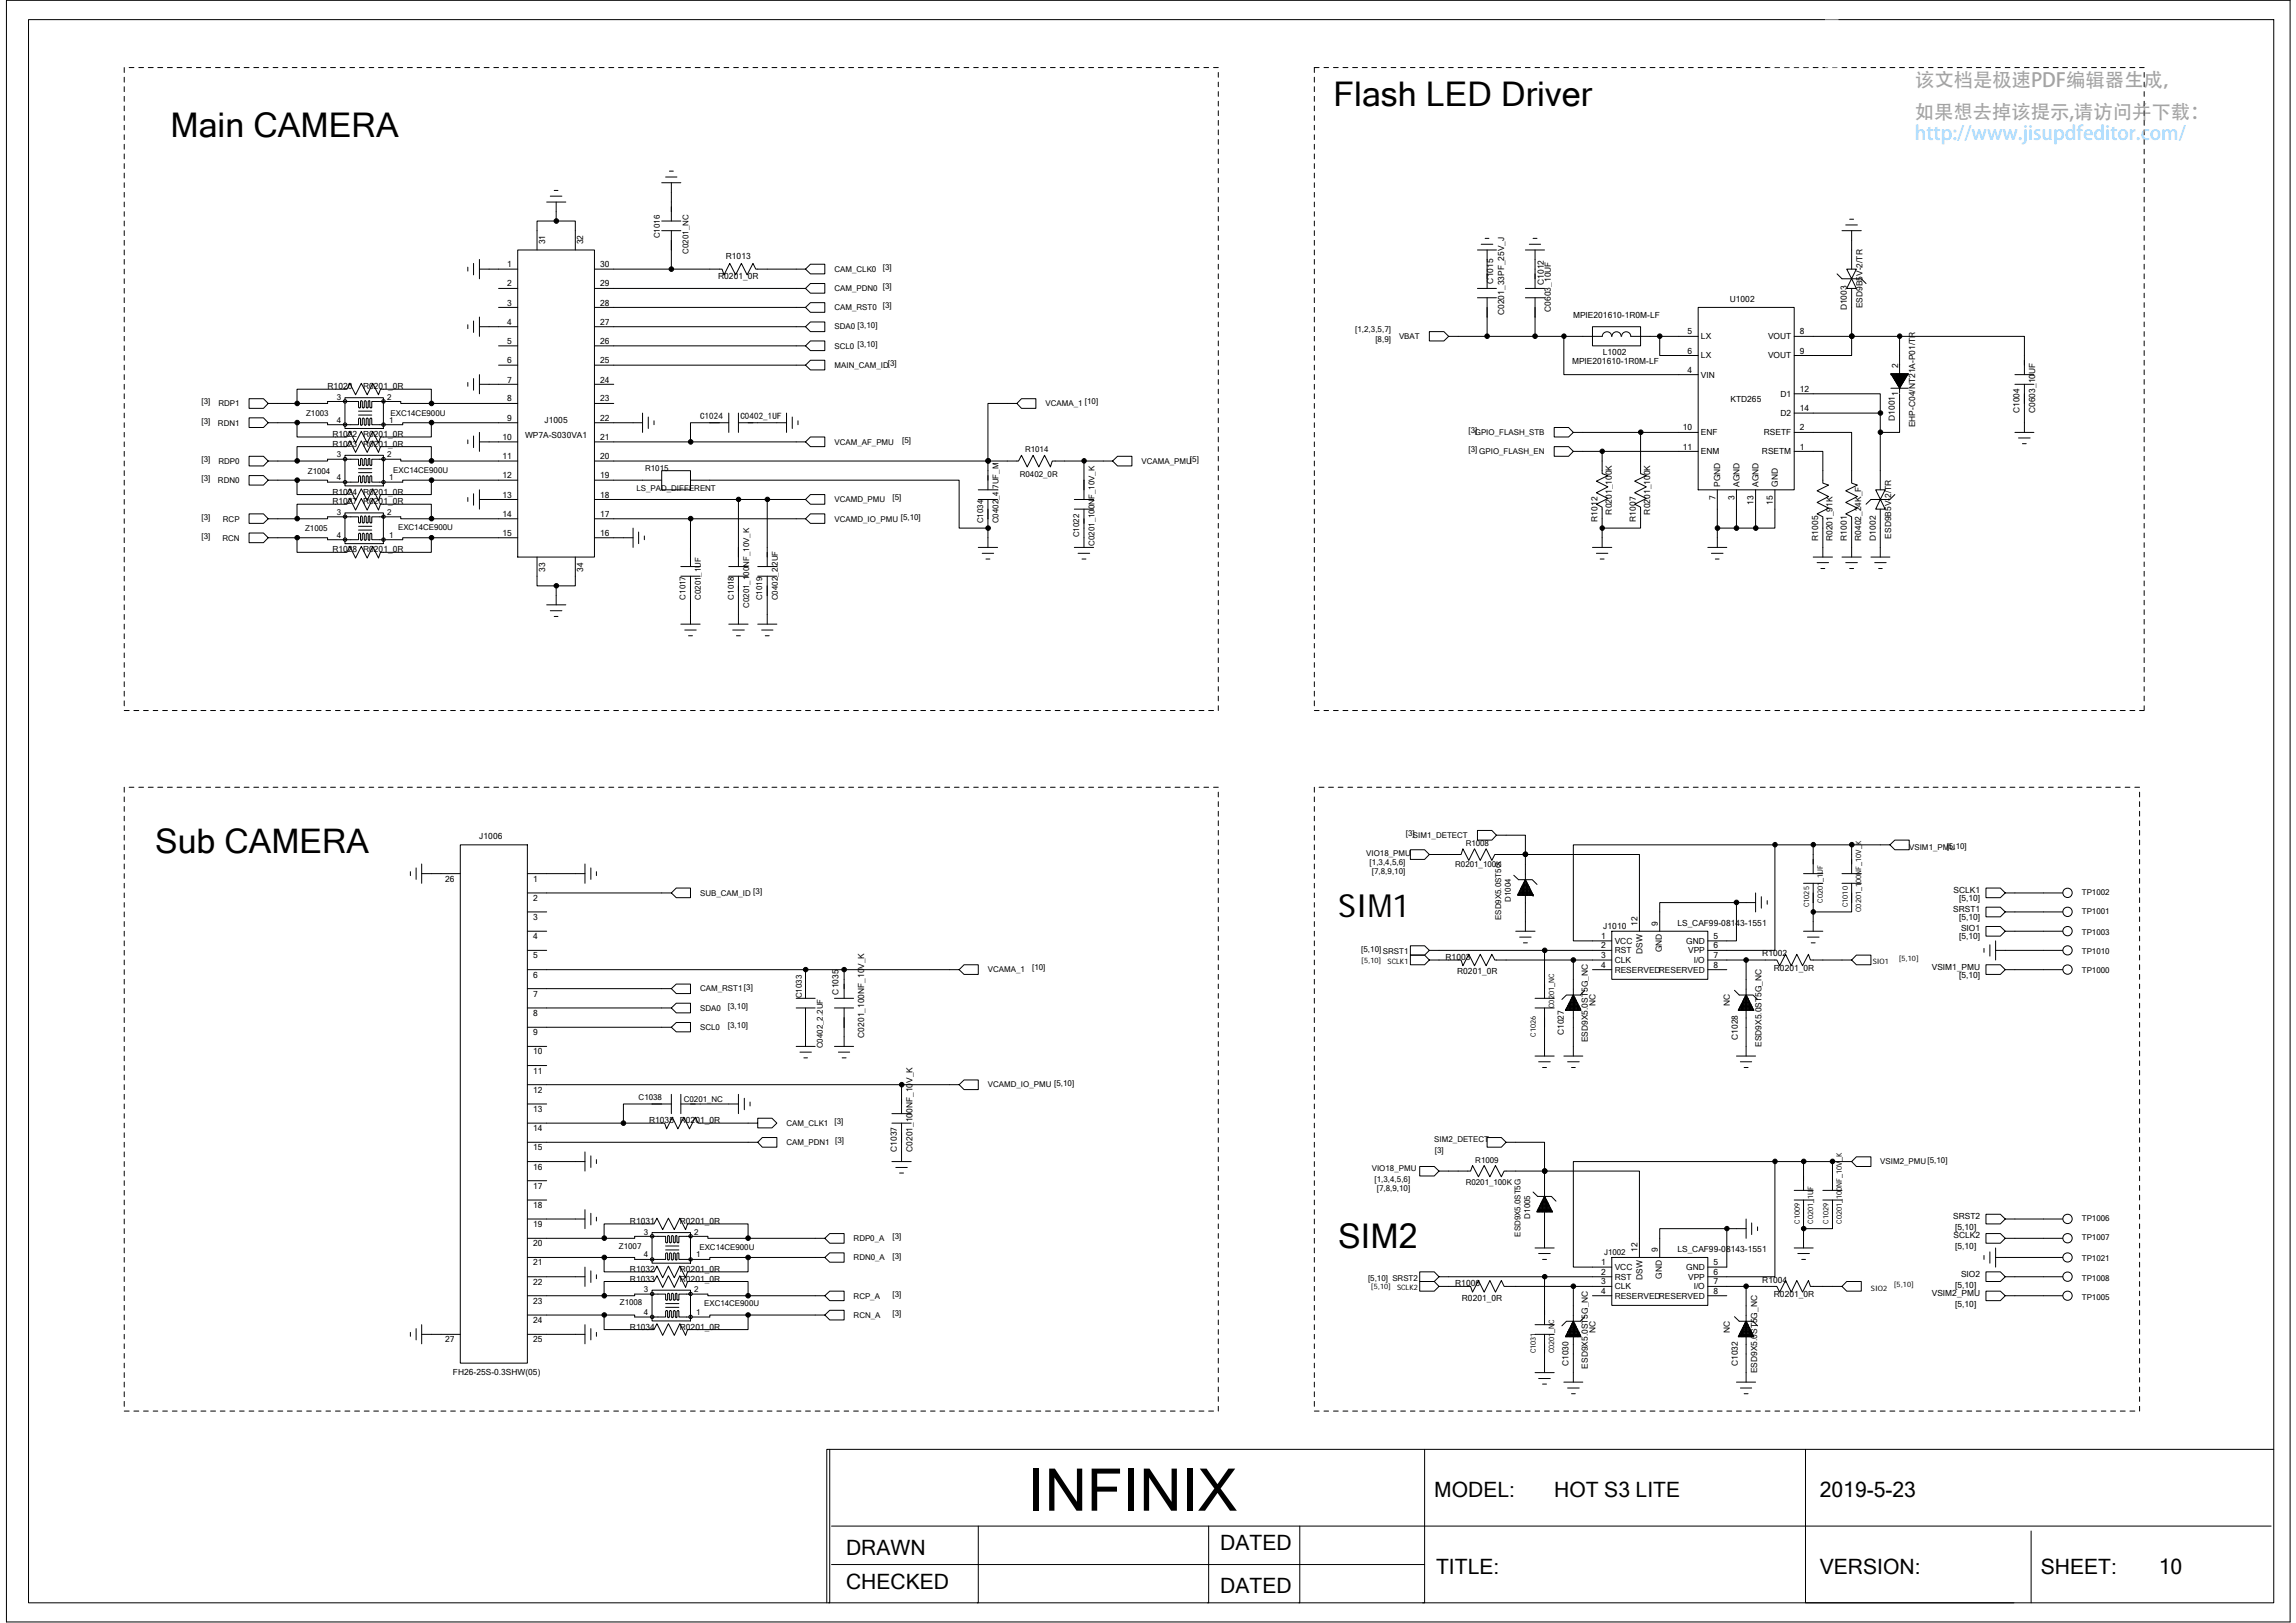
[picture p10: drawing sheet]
<svg xmlns="http://www.w3.org/2000/svg" width="297mm" height="210mm" viewBox="0 0 297 210" stroke-linecap="round" stroke-linejoin="round" font-family="sans-serif">
<defs><g id="words">
<text font-size="7.6" x="133" y="195.5">INFINIX</text>
<g font-size="4.4">
<text x="22" y="17.7">Main CAMERA</text>
<text x="172.5" y="13.7">Flash LED Driver</text>
<text x="20.1" y="110.3">Sub CAMERA</text>
<text x="173.1" y="161.5">SIM2</text>
</g>
<text font-size="4.1" x="173.1" y="118.6">SIM1</text>
<g font-size="2.7">
<text x="185.6" y="193.7">MODEL:</text>
<text x="201.1" y="193.7">HOT S3 LITE</text>
<text x="235.4" y="193.7">2019-5-23</text>
<text x="109.5" y="201.2">DRAWN</text>
<text x="157.9" y="200.6">DATED</text>
<text x="185.8" y="203.7">TITLE:</text>
<text x="235.4" y="203.7">VERSION:</text>
<text x="264" y="203.7">SHEET:</text>
<text x="279.3" y="203.7">10</text>
<text x="109.5" y="205.5">CHECKED</text>
<text x="157.9" y="206.2">DATED</text>
</g>
<g font-size="2.5" fill="#666">
<text x="247.8" y="11.2">该文档是极速PDF编辑器生成，</text>
<text x="247.7" y="15.4">如果想去掉该提示,请访问并下载：</text>
</g>
<text font-size="2.5" fill="#63befe" x="247.7" y="18.1">http://www.jisupdfeditor.com/</text>
<g font-size="1.2">
<text x="90.6" y="54.2">C1024</text>
<text x="95.8" y="54.2">C0402_1UF</text>
</g>
<g font-size="1.1">
<text x="65.6" y="34.6">1</text>
<text x="70.5" y="31.6" transform="rotate(-90 70.5 31.6)">31</text>
<text x="75.5" y="31.6" transform="rotate(-90 75.5 31.6)">32</text>
<text x="77.6" y="34.6">30</text>
<text x="93.9" y="33.6">R1013</text>
<text x="65.6" y="37.1">2</text>
<text x="65.6" y="39.5">3</text>
<text x="77.6" y="39.5">28</text>
<text x="77.6" y="37.1">29</text>
<text x="92.9" y="36.1">R0201_0R</text>
<text x="193.2" y="36.7" transform="rotate(-90 193.2 36.7)">C1015</text>
<text x="194.6" y="40.8" transform="rotate(-90 194.6 40.8)">C0201_33PF_25V_J</text>
<text x="199.7" y="36.9" transform="rotate(-90 199.7 36.9)">C1012</text>
<text x="200.6" y="40.3" transform="rotate(-90 200.6 40.3)">C0603_10UF</text>
<text x="203.5" y="41.2">MPIE201610-1R0M-LF</text>
<text x="223.8" y="39">U1002</text>
<text x="238.9" y="40.2" transform="rotate(-90 238.9 40.2)">D1003</text>
<text x="240.9" y="39.9" transform="rotate(-90 240.9 39.9)">ESD9B5V-2/TR</text>
<text x="65.6" y="42">4</text>
<text x="65.6" y="44.5">5</text>
<text x="65.6" y="47">6</text>
<text x="77.6" y="47">25</text>
<text x="77.6" y="44.5">26</text>
<text x="77.6" y="42">27</text>
<text x="203.4" y="47">MPIE201610-1R0M-LF</text>
<text x="207.4" y="45.9">L1002</text>
<text x="218.3" y="45.7">6</text>
<text x="218.3" y="43.3">5</text>
<text x="220.1" y="46.4">LX</text>
<text x="220.1" y="43.9">LX</text>
<text x="228.7" y="43.9">VOUT</text>
<text x="228.7" y="46.4">VOUT</text>
<text x="232.8" y="43.3">8</text>
<text x="232.8" y="45.7">9</text>
<text x="245.6" y="47.6" transform="rotate(-90 245.6 47.6)">2</text>
<text x="42.4" y="50.4">R1020</text>
<text x="47" y="50.4">R0201_0R</text>
<text x="65.6" y="49.5">7</text>
<text x="65.6" y="51.9">8</text>
<text x="77.6" y="51.9">23</text>
<text x="77.6" y="49.5">24</text>
<text x="218.3" y="48.2">4</text>
<text x="220.1" y="48.9">VIN</text>
<text x="223.9" y="52">KTD265</text>
<text x="230.3" y="51.3">D1</text>
<text x="230.3" y="53.8">D2</text>
<text x="232.8" y="50.7">12</text>
<text x="232.8" y="53.2">14</text>
<text x="245.6" y="51.2" transform="rotate(-90 245.6 51.2)">1</text>
<text x="261.3" y="53.4" transform="rotate(-90 261.3 53.4)">C1004</text>
<text x="263.3" y="53.4" transform="rotate(-90 263.3 53.4)">C0603_10UF</text>
<text x="43" y="56.5">R1022 R0201_0R</text>
<text x="43" y="57.8">R1023 R0201_0R</text>
<text x="65" y="56.9">10</text>
<text x="65" y="59.4">11</text>
<text x="65.6" y="54.4">9</text>
<text x="67.9" y="56.7">WP7A-S030VA1</text>
<text x="70.4" y="54.7">J1005</text>
<text x="77.6" y="59.4">20</text>
<text x="77.6" y="56.9">21</text>
<text x="77.6" y="54.4">22</text>
<text x="217.7" y="55.7">10</text>
<text x="217.7" y="58.2">11</text>
<text x="220.1" y="56.3">ENF</text>
<text x="220.1" y="58.8">ENM</text>
<text x="228" y="58.8">RSETM</text>
<text x="228.2" y="56.3">RSETF</text>
<text x="232.8" y="55.7">2</text>
<text x="232.8" y="58.2">1</text>
<text x="245.1" y="54.5" transform="rotate(-90 245.1 54.5)">D1001</text>
<text x="247.8" y="55.3" transform="rotate(-90 247.8 55.3)">EHP-C04/NT21A-P01/TR</text>
<text x="43" y="64">R1024 R0201_0R</text>
<text x="43" y="65.2">R1027 R0201_0R</text>
<text x="65" y="61.9">12</text>
<text x="65" y="64.4">13</text>
<text x="77.6" y="64.4">18</text>
<text x="77.6" y="61.9">19</text>
<text x="221.9" y="64.7" transform="rotate(-90 221.9 64.7)">7</text>
<text x="222.6" y="63" transform="rotate(-90 222.6 63)">PGND</text>
<text x="224.4" y="64.7" transform="rotate(-90 224.4 64.7)">3</text>
<text x="225" y="63" transform="rotate(-90 225 63)">AGND</text>
<text x="226.9" y="65.3" transform="rotate(-90 226.9 65.3)">13</text>
<text x="227.5" y="63" transform="rotate(-90 227.5 63)">AGND</text>
<text x="229.4" y="65.3" transform="rotate(-90 229.4 65.3)">15</text>
<text x="230" y="63" transform="rotate(-90 230 63)">GND</text>
<text x="43" y="71.5">R1028 R0201_0R</text>
<text x="65" y="66.9">14</text>
<text x="65" y="69.3">15</text>
<text x="77.6" y="69.3">16</text>
<text x="77.6" y="66.9">17</text>
<text x="206.7" y="67.5" transform="rotate(-90 206.7 67.5)">R1012</text>
<text x="208.5" y="66.6" transform="rotate(-90 208.5 66.6)">R0201_100K</text>
<text x="211.6" y="67.5" transform="rotate(-90 211.6 67.5)">R1007</text>
<text x="213.5" y="66.6" transform="rotate(-90 213.5 66.6)">R0201_100K</text>
<text x="235.2" y="70" transform="rotate(-90 235.2 70)">R1005</text>
<text x="237.1" y="70" transform="rotate(-90 237.1 70)">R0201_91K</text>
<text x="238.9" y="70" transform="rotate(-90 238.9 70)">R1001</text>
<text x="240.8" y="70" transform="rotate(-90 240.8 70)">R0402_24K_F</text>
<text x="242.7" y="70" transform="rotate(-90 242.7 70)">D1002</text>
<text x="244.7" y="69.7" transform="rotate(-90 244.7 69.7)">ESD9B5V-2/TR</text>
<text x="70.5" y="74" transform="rotate(-90 70.5 74)">33</text>
<text x="75.5" y="74" transform="rotate(-90 75.5 74)">34</text>
<text x="62" y="108.6">J1006</text>
<text x="57.6" y="114.1">26</text>
<text x="69" y="114.1">1</text>
<text x="69" y="116.6">2</text>
<text x="69" y="119">3</text>
<text x="211.8" y="119.7" transform="rotate(-90 211.8 119.7)">12</text>
<text x="214.5" y="119.7" transform="rotate(-90 214.5 119.7)">9</text>
<text x="217" y="119.8">LS_CAF99-08143-1551</text>
<text x="252.7" y="118">SRST1</text>
<text x="252.7" y="115.5">SCLK1</text>
<text x="253.5" y="119">[5,10]</text>
<text x="253.5" y="116.6">[5,10]</text>
<text x="69" y="121.5">4</text>
<text x="69" y="124">5</text>
<text x="187" y="124.2">R1003</text>
<text x="207.2" y="121.5">1</text>
<text x="207.2" y="122.7">2</text>
<text x="207.2" y="124">3</text>
<text x="207.2" y="125.2">4</text>
<text x="207.4" y="120.2">J1010</text>
<text x="208.9" y="122.1">VCC</text>
<text x="208.9" y="123.3">RST</text>
<text x="208.9" y="124.6">CLK</text>
<text x="208.9" y="125.8">RESERVEDRESERVED</text>
<text x="212.5" y="123.4" transform="rotate(-90 212.5 123.4)">DSW</text>
<text x="215" y="123.2" transform="rotate(-90 215 123.2)">GND</text>
<text x="218.2" y="122.1">GND</text>
<text x="218.4" y="123.3">VPP</text>
<text x="219.1" y="124.6">I/O</text>
<text x="221.7" y="121.5">5</text>
<text x="221.7" y="122.7">6</text>
<text x="221.7" y="124">7</text>
<text x="221.7" y="125.2">8</text>
<text x="228" y="123.7">R1002</text>
<text x="229.5" y="125.6">R0201_0R</text>
<text x="249.9" y="125.5">VSIM1_PMU</text>
<text x="253.5" y="121.5">[5,10]</text>
<text x="253.7" y="120.5">SIO1</text>
<text x="69" y="126.5">6</text>
<text x="69" y="128.9">7</text>
<text x="69" y="131.4">8</text>
<text x="108.5" y="128.7" transform="rotate(-90 108.5 128.7)">C1035</text>
<text x="188.5" y="126.1">R0201_0R</text>
<text x="206.4" y="130.2" transform="rotate(-90 206.4 130.2)">NC</text>
<text x="223.8" y="130.2" transform="rotate(-90 223.8 130.2)">NC</text>
<text x="253.5" y="126.5">[5,10]</text>
<text x="69" y="133.9">9</text>
<text x="69" y="136.4">10</text>
<text x="111.8" y="134.3" transform="rotate(-90 111.8 134.3)">C0201_100NF_10V_K</text>
<text x="202.3" y="133.9" transform="rotate(-90 202.3 133.9)">C1027</text>
<text x="205.4" y="134.8" transform="rotate(-90 205.4 134.8)">ESD9X5.0ST5G_NC</text>
<text x="224.8" y="134.5" transform="rotate(-90 224.8 134.5)">C1028</text>
<text x="227.9" y="135.4" transform="rotate(-90 227.9 135.4)">ESD9X5.0ST5G_NC</text>
<text x="69" y="138.9">11</text>
<text x="69" y="141.4">12</text>
<text x="69" y="143.9">13</text>
<text x="69" y="146.3">14</text>
<text x="69" y="148.8">15</text>
<text x="84" y="145.3">R1035 R0201_0R</text>
<text x="116" y="149" transform="rotate(-90 116 149)">C1037</text>
<text x="118.1" y="149" transform="rotate(-90 118.1 149)">C0201_100NF_10V_K</text>
<text x="69" y="151.3">16</text>
<text x="69" y="153.8">17</text>
<text x="69" y="156.3">18</text>
<text x="69" y="158.7">19</text>
<text x="69" y="161.2">20</text>
<text x="81.5" y="158.3">R1031</text>
<text x="88" y="158.3">R0201_0R</text>
<text x="211.8" y="162" transform="rotate(-90 211.8 162)">12</text>
<text x="214.5" y="162" transform="rotate(-90 214.5 162)">9</text>
<text x="217" y="162">LS_CAF99-08143-1551</text>
<text x="252.7" y="157.7">SRST2</text>
<text x="252.7" y="160.2">SCLK2</text>
<text x="252.9" y="159.1">[5,10]</text>
<text x="252.9" y="161.6">[5,10]</text>
<text x="69" y="163.7">21</text>
<text x="69" y="166.2">22</text>
<text x="81.5" y="164.5">R1032</text>
<text x="81.5" y="165.8">R1033</text>
<text x="88" y="164.5">R0201_0R</text>
<text x="88" y="165.8">R0201_0R</text>
<text x="188.3" y="166.4">R1006</text>
<text x="207.2" y="163.7">1</text>
<text x="207.2" y="164.9">2</text>
<text x="207.2" y="166.2">3</text>
<text x="207.2" y="167.4">4</text>
<text x="208.9" y="164.3">VCC</text>
<text x="208.9" y="165.6">RST</text>
<text x="208.9" y="166.8">CLK</text>
<text x="212.5" y="165.6" transform="rotate(-90 212.5 165.6)">DSW</text>
<text x="215" y="165.4" transform="rotate(-90 215 165.4)">GND</text>
<text x="218.2" y="164.3">GND</text>
<text x="218.4" y="165.6">VPP</text>
<text x="219.1" y="166.8">I/O</text>
<text x="221.7" y="163.7">5</text>
<text x="221.7" y="164.9">6</text>
<text x="221.7" y="166.2">7</text>
<text x="221.7" y="167.4">8</text>
<text x="228" y="166">R1004</text>
<text x="229.5" y="167.8">R0201_0R</text>
<text x="249.9" y="167.6">VSIM2_PMU</text>
<text x="252.9" y="166.6">[5,10]</text>
<text x="253.7" y="165.2">SIO2</text>
<text x="57.6" y="173.7">27</text>
<text x="69" y="168.7">23</text>
<text x="69" y="171.2">24</text>
<text x="69" y="173.7">25</text>
<text x="81.5" y="172">R1034</text>
<text x="88" y="172">R0201_0R</text>
<text x="189.1" y="168.3">R0201_0R</text>
<text x="206.4" y="172.4" transform="rotate(-90 206.4 172.4)">NC</text>
<text x="208.9" y="168">RESERVEDRESERVED</text>
<text x="223.8" y="172.4" transform="rotate(-90 223.8 172.4)">NC</text>
<text x="252.9" y="169.1">[5,10]</text>
<text x="58.6" y="177.9">FH26-25S-0.3SHW(05)</text>
<text x="202.9" y="176.7" transform="rotate(-90 202.9 176.7)">C1030</text>
<text x="205.4" y="177.1" transform="rotate(-90 205.4 177.1)">ESD9X5.0ST5G_NC</text>
<text x="224.8" y="176.7" transform="rotate(-90 224.8 176.7)">C1032</text>
<text x="227.3" y="177.7" transform="rotate(-90 227.3 177.7)">ESD9X5.0ST5G_NC</text>
</g>
<g font-size="1">
<text x="85.4" y="30.8" transform="rotate(-90 85.4 30.8)">C1016</text>
<text x="89.1" y="32.9" transform="rotate(-90 89.1 32.9)">C0201_NC</text>
<text x="108" y="35.2">CAM_CLK0</text>
<text x="114.2" y="34.9">[3]</text>
<text x="108" y="37.7">CAM_PDN0 [3]</text>
<text x="108" y="40.1">CAM_RST0</text>
<text x="114.2" y="39.9">[3]</text>
<text x="108" y="42.6">SDA0 [3,10]</text>
<text x="108" y="45.1">SCL0 [3,10]</text>
<text x="108" y="47.6">MAIN_CAM_ID[3]</text>
<text x="175.3" y="43">[1,2,3,5,7]</text>
<text x="177.9" y="44.2">[8,9]</text>
<text x="181" y="43.9">VBAT</text>
<text x="26.1" y="52.3">[3]</text>
<text x="28.3" y="52.6">RDP1</text>
<text x="39.6" y="53.8">Z1003</text>
<text x="43.6" y="51.7">3</text>
<text x="50.1" y="51.7">2</text>
<text x="50.5" y="53.8">EXC14CE900U</text>
<text x="135.3" y="52.6">VCAMA_1 [10]</text>
<text x="26.1" y="54.8">[3]</text>
<text x="26.1" y="59.8">[3]</text>
<text x="28.2" y="55.1">RDN1</text>
<text x="43.6" y="54.7">4</text>
<text x="43.6" y="59.2">3</text>
<text x="50.1" y="59.2">2</text>
<text x="50.3" y="54.7">1</text>
<text x="108" y="57.5">VCAM_AF_PMU</text>
<text x="116.7" y="57.3">[5]</text>
<text x="132.6" y="58.5">R1014</text>
<text x="190" y="56">[3]GPIO_FLASH_STB</text>
<text x="190" y="58.5">[3] GPIO_FLASH_EN</text>
<text x="26.1" y="62.3">[3]</text>
<text x="28.2" y="62.5">RDN0</text>
<text x="28.3" y="60">RDP0</text>
<text x="39.8" y="61.3">Z1004</text>
<text x="43.6" y="62.1">4</text>
<text x="50.3" y="62.1">1</text>
<text x="50.9" y="61.2">EXC14CE900U</text>
<text x="82.3" y="63.5">LS_PAD_DIFFERENT</text>
<text x="83.5" y="60.9">R1015</text>
<text x="108" y="65">VCAMD_PMU</text>
<text x="115.5" y="64.7">[5]</text>
<text x="131.9" y="61.7">R0402_0R</text>
<text x="147.7" y="60">VCAMA_PMU[5]</text>
<text x="26.1" y="69.7">[3]</text>
<text x="26.1" y="67.2">[3]</text>
<text x="28.8" y="69.9">RCN</text>
<text x="28.8" y="67.5">RCP</text>
<text x="39.5" y="68.7">Z1005</text>
<text x="43.6" y="66.6">3</text>
<text x="43.6" y="69.6">4</text>
<text x="50.1" y="66.6">2</text>
<text x="50.3" y="69.6">1</text>
<text x="51.5" y="68.6">EXC14CE900U</text>
<text x="108" y="67.5">VCAMD_IO_PMU [5,10]</text>
<text x="127.2" y="67.7" transform="rotate(-90 127.2 67.7)">C1034</text>
<text x="129.2" y="67.7" transform="rotate(-90 129.2 67.7)">C0402_4.7UF_M</text>
<text x="139.6" y="69.5" transform="rotate(-90 139.6 69.5)">C1022</text>
<text x="141.6" y="70.6" transform="rotate(-90 141.6 70.6)">C0201_100NF_10V_K</text>
<text x="88.7" y="77.6" transform="rotate(-90 88.7 77.6)">C1017</text>
<text x="90.7" y="77.6" transform="rotate(-90 90.7 77.6)">C0201_1UF</text>
<text x="94.9" y="77.6" transform="rotate(-90 94.9 77.6)">C1018</text>
<text x="98.6" y="77.7" transform="rotate(-90 98.6 77.7)">C1019</text>
<text x="100.6" y="77.7" transform="rotate(-90 100.6 77.7)">C0402_2.2UF</text>
<text x="96.9" y="78.7" transform="rotate(-90 96.9 78.7)">C0201_100NF_10V_K</text>
<text x="176.7" y="110.8">VIO18_PMU</text>
<text x="177.2" y="111.9">[1,3,4,5,6]</text>
<text x="177.5" y="113.1">[7,8,9,10]</text>
<text x="181.9" y="108.2">[3]SIM1_DETECT</text>
<text x="188.3" y="112.1">R0201_100K</text>
<text x="189.6" y="109.4">R1008</text>
<text x="247" y="109.9">VSIM1_PMU</text>
<text x="251.8" y="109.8">[5,10]</text>
<text x="90.6" y="115.9">SUB_CAM_ID [3]</text>
<text x="194.2" y="119" transform="rotate(-90 194.2 119)">ESD9X5.0ST5G</text>
<text x="195.5" y="116.7" transform="rotate(-90 195.5 116.7)">D1004</text>
<text x="234.1" y="117.4" transform="rotate(-90 234.1 117.4)">C1025</text>
<text x="235.8" y="116.8" transform="rotate(-90 235.8 116.8)">C0201_1UF</text>
<text x="239" y="117.4" transform="rotate(-90 239 117.4)">C1010</text>
<text x="240.8" y="118" transform="rotate(-90 240.8 118)">C0201_100NF_10V_K</text>
<text x="269.3" y="118.2">TP1001</text>
<text x="269.3" y="115.8">TP1002</text>
<text x="127.8" y="125.8">VCAMA_1</text>
<text x="133.5" y="125.6">[10]</text>
<text x="176.1" y="124.6">[5,10]</text>
<text x="176.1" y="123.1">[5,10]</text>
<text x="178.9" y="123.5">SRST1</text>
<text x="179.5" y="124.7">SCLK1</text>
<text x="242.3" y="124.7">SIO1</text>
<text x="245.6" y="124.3">[5,10]</text>
<text x="269.3" y="123.5">TP1010</text>
<text x="269.3" y="121">TP1003</text>
<text x="269.3" y="125.9">TP1000</text>
<text x="90.6" y="130.8">SDA0</text>
<text x="90.6" y="128.3">CAM_RST1 [3]</text>
<text x="94.2" y="130.5">[3,10]</text>
<text x="103.7" y="129.2" transform="rotate(-90 103.7 129.2)">C1033</text>
<text x="201.1" y="130.4" transform="rotate(-90 201.1 130.4)">C0201_NC</text>
<text x="90.6" y="133.3">SCL0</text>
<text x="94.2" y="133">[3,10]</text>
<text x="106.5" y="135.6" transform="rotate(-90 106.5 135.6)">C0402_2.2UF</text>
<text x="198.7" y="134.1" transform="rotate(-90 198.7 134.1)">C1026</text>
<text x="82.6" y="142.3">C1038</text>
<text x="88.5" y="142.6">C0201_NC</text>
<text x="127.8" y="140.7">VCAMD_IO_PMU [5,10]</text>
<text x="101.8" y="145.7">CAM_CLK1</text>
<text x="101.8" y="148.1">CAM_PDN1 [3]</text>
<text x="108" y="145.4">[3]</text>
<text x="185.6" y="147.8">SIM2_DETECT</text>
<text x="185.6" y="149.2">[3]</text>
<text x="177.5" y="151.5">VIO18_PMU</text>
<text x="177.8" y="152.9">[1,3,4,5,6]</text>
<text x="178.1" y="154.1">[7,8,9,10]</text>
<text x="189.6" y="153.4">R0201_100K</text>
<text x="190.9" y="150.4">R1009</text>
<text x="243.3" y="150.6">VSIM2_PMU[5,10]</text>
<text x="80.1" y="161.6">Z1007</text>
<text x="83.3" y="159.7">3</text>
<text x="89.8" y="159.7">2</text>
<text x="90.5" y="161.7">EXC14CE900U</text>
<text x="110.4" y="160.6">RDP0_A</text>
<text x="115.5" y="160.3">[3]</text>
<text x="196.7" y="160" transform="rotate(-90 196.7 160)">ESD9X5.0ST5G</text>
<text x="198" y="157.6" transform="rotate(-90 198 157.6)">D1005</text>
<text x="232.9" y="158.3" transform="rotate(-90 232.9 158.3)">C1009</text>
<text x="234.6" y="158.3" transform="rotate(-90 234.6 158.3)">C0201_1UF</text>
<text x="236.6" y="158.3" transform="rotate(-90 236.6 158.3)">C1029</text>
<text x="238.3" y="158.3" transform="rotate(-90 238.3 158.3)">C0201_100NF_10V_K</text>
<text x="269.3" y="158">TP1006</text>
<text x="269.3" y="160.5">TP1007</text>
<text x="83.3" y="167.2">3</text>
<text x="83.3" y="162.7">4</text>
<text x="89.8" y="167.2">2</text>
<text x="90.1" y="162.7">1</text>
<text x="110.4" y="163">RDN0_A</text>
<text x="115.5" y="162.8">[3]</text>
<text x="115.5" y="167.8">[3]</text>
<text x="177" y="165.7">[5,10] SRST2</text>
<text x="177.4" y="166.8">[5,10]</text>
<text x="180.7" y="166.9">SCLK2</text>
<text x="207.5" y="162.4">J1002</text>
<text x="242" y="167">SIO2</text>
<text x="245" y="166.5">[5,10]</text>
<text x="269.3" y="163.2">TP1021</text>
<text x="269.3" y="165.7">TP1008</text>
<text x="80.2" y="168.9">Z1008</text>
<text x="83.3" y="170.1">4</text>
<text x="90.1" y="170.1">1</text>
<text x="91.1" y="169">EXC14CE900U</text>
<text x="110.4" y="168">RCP_A</text>
<text x="110.4" y="170.5">RCN_A</text>
<text x="115.5" y="170.3">[3]</text>
<text x="269.3" y="168.1">TP1005</text>
<text x="198.7" y="175.1" transform="rotate(-90 198.7 175.1)">C1031</text>
<text x="201.1" y="175.1" transform="rotate(-90 201.1 175.1)">C0201_NC</text>
</g>
</g></defs>
<g fill="none" stroke="#000" stroke-width=".13">
<path d="M.8 0h295.5v209.8h-295.5zM3.7 2.5h290.5v204.9h-290.5zM16.1 8.7v.7M16.1 10v.6M16.1 11.2v.7M16.1 12.5v.6M16.1 13.7v.6M16.1 15v.6M16.1 16.2v.6M16.1 17.4v.7M16.1 18.7v.6M16.1 19.9v.7"/>
<path d="M16.7 8.7h.6M18 8.7h.6M19.2 8.7h.6M20.4 8.7h.6M21.7 8.7h.6M22.9 8.7h.6M24.2 8.7h.6M25.4 8.7h.6M26.6 8.7h.6M27.9 8.7h.6M29.1 8.7h.6M30.4 8.7h.6"/>
<path d="M31.6 8.7h.6M32.8 8.7h.7M34.1 8.7h.6M35.3 8.7h.6M36.6 8.7h.6M37.8 8.7h.6M39 8.7h.7M40.3 8.7h.6M41.5 8.7h.7M42.8 8.7h.6M44 8.7h.6M45.3 8.7h.6"/>
<path d="M46.5 8.7h.6M47.8 8.7h.6M49 8.7h.6M50.2 8.7h.6M51.5 8.7h.6M52.7 8.7h.6M54 8.7h.6M55.2 8.7h.6M56.4 8.7h.7M57.7 8.7h.6M58.9 8.7h.6M60.1 8.7h.7"/>
<path d="M61.4 8.7h.6M62.6 8.7h.7M63.9 8.7h.6M65.1 8.7h.6M66.4 8.7h.6M67.6 8.7h.6M68.8 8.7h.7M70.1 8.7h.6M71.3 8.7h.7M72.6 8.7h.6M73.8 8.7h.6M75.1 8.7h.6"/>
<path d="M76.3 8.7h.6M77.5 8.7h.7M78.8 8.7h.6M80 8.7h.7M81.3 8.7h.6M82.5 8.7h.6M83.7 8.7h.7M85 8.7h.6M86.2 8.7h.7M87.5 8.7h.6M88.7 8.7h.6M89.9 8.7h.7"/>
<path d="M91.2 8.7h.6M92.4 8.7h.7M93.7 8.7h.6M94.9 8.7h.6M96.2 8.7h.6M97.4 8.7h.6M98.6 8.7h.7M99.9 8.7h.6M101.1 8.7h.7M102.4 8.7h.6M103.6 8.7h.6M104.8 8.7h.7"/>
<path d="M106.1 8.7h.6M107.3 8.7h.7M108.6 8.7h.6M109.8 8.7h.6M111 8.7h.7M112.3 8.7h.6M113.5 8.7h.7M114.8 8.7h.6M116 8.7h.6M117.3 8.7h.6M118.5 8.7h.6M119.7 8.7h.7"/>
<path d="M121 8.7h.6M122.2 8.7h.7M123.5 8.7h.6M124.7 8.7h.6M126 8.7h.6M127.2 8.7h.6M128.4 8.7h.7M129.7 8.7h.6M130.9 8.7h.7M132.2 8.7h.6M133.4 8.7h.6M134.6 8.7h.7"/>
<path d="M135.9 8.7h.6M137.1 8.7h.6M138.4 8.7h.6M139.6 8.7h.6M140.9 8.7h.6M142.1 8.7h.6M143.3 8.7h.6M144.6 8.7h.6M145.8 8.7h.6M147.1 8.7h.6M148.3 8.7h.6M149.5 8.7h.7"/>
<path d="M150.8 8.7h.6M152 8.7h.7M153.3 8.7h.6M154.5 8.7h.6M155.8 8.7h.6M157 8.7h.6M157.6 9.4v.6M157.6 10.6v.6M157.6 11.9v.6M157.6 13.1v.6M157.6 14.3v.7M157.6 15.6v.6"/>
<path d="M157.6 16.8v.6M157.6 18.1v.6M157.6 19.3v.6M170 10v.6M170 11.2v.7M170 12.5v.6M170 13.7v.6M170 15v.6M170 16.2v.6M170 17.4v.7M170 18.7v.6M170 19.9v.7"/>
<path d="M170.7 8.7h-.7v.7M171.3 8.7h.6M172.5 8.7h.6M173.7 8.7h.7M175 8.7h.6M176.2 8.7h.7M177.5 8.7h.6M178.7 8.7h.6M180 8.7h.6M181.2 8.7h.6M182.5 8.7h.6M183.7 8.7h.6"/>
<path d="M184.9 8.7h.7M186.2 8.7h.6M187.4 8.7h.6M188.6 8.7h.7M189.9 8.7h.6M191.1 8.7h.7M192.4 8.7h.6M193.6 8.7h.6M194.8 8.7h.7M196.1 8.7h.6M197.3 8.7h.7M198.6 8.7h.6"/>
<path d="M199.8 8.7h.6M201.1 8.7h.6M202.3 8.7h.6M203.5 8.7h.7M204.8 8.7h.6M206 8.7h.7M207.3 8.7h.6M208.5 8.7h.6M209.8 8.7h.6M211 8.7h.6M212.2 8.7h.7M213.5 8.7h.6"/>
<path d="M214.7 8.7h.7M215.9 8.7h.7M217.2 8.7h.6M218.4 8.7h.7M219.7 8.7h.6M220.9 8.7h.6M222.2 8.7h.6M223.4 8.7h.6M224.6 8.7h.7M225.9 8.7h.6M227.1 8.7h.6M228.4 8.7h.6"/>
<path d="M229.6 8.7h.6M230.9 8.7h.6M232.1 8.7h.6M233.3 8.7h.7M234.6 8.7h.6M235.8 8.7h.7M237.1 8.7h.6M238.3 8.7h.6M239.6 8.7h.6M240.8 8.7h.6M242 8.7h.7M243.3 8.7h.6"/>
<path d="M244.5 8.7h.6M245.8 8.7h.6M247 8.7h.6M248.3 8.7h.6M249.5 8.7h.6M250.7 8.7h.6M252 8.7h.6M253.2 8.7h.6M254.5 8.7h.6M255.7 8.7h.6M256.9 8.7h.6M258.2 8.7h.6"/>
<path d="M259.4 8.7h.6M260.7 8.7h.6M261.9 8.7h.6M263.1 8.7h.7M264.4 8.7h.6M265.6 8.7h.7M266.9 8.7h.6M268.1 8.7h.6M269.4 8.7h.6M270.6 8.7h.6M271.9 8.7h.5M273.1 8.7h.6"/>
<path d="M274.3 8.7h.6M275.6 8.7h.6M276.8 8.7h.6M277.4 9.4v.6M277.4 10.6v.6M277.4 11.9v.6M277.4 13.1v.6M277.4 14.3v.7M277.4 15.6v.6M277.4 16.8v.6M277.4 18.1v.6M277.4 19.3v.6"/>
<path d="M16.1 21.2v.6M16.1 22.4v.6M16.1 23.6v.7M16.1 24.9v.6M16.1 26.1v.7M16.1 27.4v.6M16.1 28.6v.6M16.1 29.8v.7M16.1 31.1v.6M16.1 32.3v.7M16.1 33.6v.6M16.1 34.8v.6"/>
<path d="M16.1 36.1v.6M16.1 37.3v.6M16.1 38.5v.7M16.1 39.8v.6M60.5 34.6v.5M61.3 34.1v1.5M62 34.8h5M62 33.6v2.5M64.5 37.3h2.5M64.5 39.8h2.5M67 32.3h9.9v39.8h-9.9zM69.5 32.3v-3.7h4.9v3.7"/>
<path d="M70.7 26.1h2.5M71.2 25.4h1.5M71.7 24.6h.5M72 26.1v2.5M76.9 37.3h27.3l.6 .6h1.9v-1.2h-1.9l-.6 .6M76.9 39.8h27.3l.6 .6h1.9v-1.2h-1.9l-.6 .6M85.6 28.6h2.5M85.6 29.8h2.5M85.6 23.6h2.5M86.1 22.9h1.5M86.6 22.1h.5M86.9 34.8h6.5l.3 .8 .7-1.5 .8 1.5 .7-1.5 .8 1.5 .7-1.5 .4 .7h6.4l.6 .6h1.9v-1.2h-1.9l-.6 .6"/>
<path d="M86.9 29.8v5h-10M86.9 23.6v5M157.6 20.6v.6M157.6 21.8v.6M157.6 23v.6M157.6 24.3v.6M157.6 25.5v.6M157.6 26.8v.6M157.6 28v.6M157.6 29.2v.6M157.6 30.5v.6M157.6 31.7v.6"/>
<path d="M157.6 33v.6M157.6 34.2v.6M157.6 35.4v.7M157.6 36.7v.6M157.6 37.9v.6M157.6 39.2v.6M170 21.2v.6M170 22.4v.6M170 23.6v.7M170 24.9v.6M170 26.1v.7M170 27.4v.6"/>
<path d="M170 28.6v.6M170 29.8v.7M170 31.1v.6M170 32.3v.7M170 33.6v.6M170 34.8v.6M170 36.1v.6M170 37.3v.6M170 38.5v.7M170 39.8v.6M191.1 37.3h2.5M191.1 38.5h2.5"/>
<path d="M191.1 32.3h2.5M191.6 31.6h1.5M192.1 30.8h.5M192.4 38.5v5h-5l-.6 .6h-1.9v-1.2h1.9l.6 .6M192.4 32.3v5M197.3 37.3h2.5M197.3 38.5h2.5M197.3 32.3h2.5M197.9 31.6h1.4M198.3 30.8h.5M198.6 32.3v5M198.6 38.5v5"/>
<path d="M219.7 39.8h12.4v23.6h-12.4zM237.7 35.4l.6 .7h2.5l.6 .6M238.3 29.8h2.5M238.8 29.1h1.5M238.9 34.8l1.3 2.5h-1.3l1.3-2.5zM239.3 28.4h.5M239.6 37.3v6.2h6.2M239.6 29.8v5M277.4 20.6v.6M277.4 21.8v.6M277.4 23v.6M277.4 24.3v.6"/>
<path d="M277.4 25.5v.6M277.4 26.8v.6M277.4 28v.6M277.4 29.2v.6M277.4 30.5v.6M277.4 31.7v.6M277.4 33v.6M277.4 34.2v.6M277.4 35.4v.7M277.4 36.7v.6M277.4 37.9v.6M277.4 39.2v.6"/>
<path d="M16.1 41v.7M16.1 42.3v.6M16.1 43.5v.6M16.1 44.7v.7M16.1 46v.6M16.1 47.2v.7M16.1 48.5v.6M16.1 49.7v.7M16.1 50.9v.7M16.1 52.2v.6M16.1 53.4v.7M16.1 54.7v.6"/>
<path d="M16.1 55.9v.6M16.1 57.2v.6M16.1 58.4v.6M16.1 59.6v.7M34.7 54.7l-.6-.6h-1.9v1.2h1.9l.6-.6h3.7M34.7 52.2l-.6-.6h-1.9v1.2h1.9l.6-.6h3.7M34.7 59.6l-.6-.6h-1.9v1.3h1.9l.6-.7h3.7M38.4 59.6v-1.8h6.5l.4-.8 .7 1.5 .7-1.5 .8 1.5 .7-1.5 .8 1.5 .2-.7h6.6v1.8M38.4 59.6h4v-.2h4v.8M44.6 51.5h5v3.9h-5zM44.6 58.9h5v4h-5zM46.4 54.2v.7h-4v-.2h-4v1.8h6.5l.4-.7 .7 1.5 .7-1.5 .8 1.5 .7-1.5 .8 1.5 .2-.8h6.6v-1.8h-3.7v.2h-4v-.7"/>
<path d="M46.4 53.7h1.7M46.4 53.2h1.7M46.4 54.2l.1-.1 .1 .1M46.4 52.7l.1 .1 .1-.1M46.6 51.9v.8M46.6 54.2v.7M46.6 59.4v.8M46.7 54.9v.1l.1-.1M46.7 51.9v-.1l.1 .1M46.7 59.4v-.1l.1 .1M46.9 51.9v.8M46.9 54.2v.7"/>
<path d="M46.9 59.4v.8M46.9 54.2l.1-.1 .1 .1M46.9 52.7l.1 .1 .1-.1M47.1 51.9v.8M47.1 54.2v.7M47.1 59.4v.8M47.2 54.9l.1 .1v-.1M47.2 51.9l.1-.1v.1M47.2 59.4l.1-.1v.1M47.4 51.9v.8M47.4 54.2v.7M47.4 59.4v.8"/>
<path d="M47.4 54.2l.1-.1 .1 .1M47.4 52.7l.1 .1 .1-.1M47.6 51.9v.8M47.6 54.2v.7M47.6 59.4v.8M47.7 54.9l.1 .1v-.1M47.7 51.9l.1-.1v.1M47.7 59.4l.1-.1v.1M47.8 51.9v.8M47.8 54.2v.7M47.8 59.4v.8M47.9 54.2l.1-.1 .1 .1"/>
<path d="M47.9 52.7l.1 .1 .1-.1M55.8 52.2h-4v-.3h-3.7v.8M55.8 59.6h-4v-.2h-3.7v.8M55.8 54.7h11.2M55.8 59.6h11.2M60.5 42v.5M60.5 49.5v.5M60.5 56.9v.5M61.3 41.5v1.5M61.3 49v1.5M61.3 56.4v1.5M62 42.3h5"/>
<path d="M62 49.7h5M62 57.2h5M62 41v2.5M62 48.5v2.4M62 55.9v2.5M64.5 44.7h2.5M64.5 47.2h2.5M67 52.2h-11.2v-1.8h-6.6l-.2 .7-.8-1.5-.7 1.5-.8-1.5-.7 1.5-.7-1.5-.4 .8h-6.5v1.8h4v-.3h4v.8M76.9 59.6h54.9l.4-.7 .7 1.5 .8-1.5 .7 1.5 .7-1.5 .8 1.5 .2-.8h7.8l.7 .7h1.8v-1.3h-1.8l-.7 .6M76.9 42.3h27.3l.6 .6h1.9v-1.2h-1.9l-.6 .6M76.9 44.7h27.3l.6 .7h1.9v-1.3h-1.9l-.6 .6M76.9 47.2h27.3l.6 .7h1.9v-1.3h-1.9l-.6 .6"/>
<path d="M76.9 54.7h6.2M76.9 49.7h2.5M76.9 52.2h2.5M76.9 57.2h12.4M83.1 53.4v2.5M83.9 54v1.4M84.6 54.4v.5M94.3 54.7h-5v2.5h14.9l.6-.7h1.9v1.3h-1.9l-.6-.6M94.3 53.4v2.5M95.5 53.4v2.5M95.5 54.7h6.3M101.8 53.4v2.5"/>
<path d="M102.5 54v1.4M103.2 54.4v.5M127.8 59.6h.1M127.8 59.6v3.8M131.6 52.2l.6-.6h1.8v1.2h-1.8l-.6-.6h-3.8v7.4M140.2 59.6v5M157.6 40.4v.6M157.6 41.7v.6M157.6 42.9v.6M157.6 44.1v.6M157.6 45.4v.6M157.6 46.6v.6"/>
<path d="M157.6 47.9v.6M157.6 49.1v.6M157.6 50.4v.5M157.6 51.6v.6M157.6 52.8v.6M157.6 54.1v.6M157.6 55.3v.6M157.6 56.5v.7M157.6 57.8v.6M157.6 59v.6M170 41v.7M170 42.3v.6"/>
<path d="M170 43.5v.6M170 44.7v.7M170 46v.6M170 47.2v.7M170 48.5v.6M170 49.7v.7M170 50.9v.7M170 52.2v.6M170 53.4v.7M170 54.7v.6M170 55.9v.6M170 57.2v.6"/>
<path d="M170 58.4v.6M170 59.6v.7M192.4 43.5h6.2M198.6 43.5h3.7v5h17.4M202.3 43.5h5a.6 .6 0 0 1 .6-.6 .6 .6 0 0 1 .6 .6M203.5 55.9l-.6-.6h-1.8v1.2h1.8l.6-.6h8.7v5.4l.8 .2-1.5 .8 1.5 .7-1.5 .8 1.5 .7-1.5 .7 .7 .4v2.7h-4.9M203.5 58.4l-.6-.6h-1.8v1.2h1.8l.6-.6h3.8M206 42.3h6.2v2.4h-6.2zM208.5 43.5a.59 .59 0 0 1 .6-.6 .59 .59 0 0 1 .6 .6M209.8 43.5a.59 .59 0 0 1 .6-.6 .59 .59 0 0 1 .6 .6M211 43.5h8.7M212.2 55.9h7.5"/>
<path d="M214.7 43.5v2.5h5M219.7 58.4h-12.4v2.9l.7 .2-1.5 .8 1.5 .7-1.5 .8 1.5 .7-1.5 .7 .8 .4v5.2M232.1 58.4h3.7v4.1l.8 .3-1.5 .7 1.5 .7-1.5 .8 1.5 .7-1.5 .8 .7 .4v5.2M232.1 55.9h7.5v6.6l.7 .3-1.5 .7 1.5 .7-1.5 .8 1.5 .7-1.5 .8 .8 .4v5.2M232.1 43.5h7.5v2.5h-7.5M232.1 50.9h11.2v2.5M232.1 53.4h11.2M243.3 53.4v10M244.6 48.4h.1M244.6 50.2h2.3M244.6 48.4h2.3M244.7 48.5h2.1"/>
<path d="M244.8 48.4v.2M244.8 48.6h1.9M244.9 48.7h1.7M244.9 48.4v.4M244.9 48.9h1.7M245 48.4v.6h1.5v-.6M245.1 49.1h1.3M245.1 48.4v.8M245.2 49.2h1.2M245.2 49.4h1.1M245.3 48.4v1M245.3 49.5h.9"/>
<path d="M245.4 48.4v1.2h.7v-1.2M245.5 49.7h.5M245.5 48.4v1.4M245.5 49.8h.5M245.6 50h.3M245.6 48.4v1.6M245.7 50.1h.1M245.8 48.4h1.1l-1.1 1.8zM245.8 50.2h.1M245.8 50.9v5h-2.5M245.8 43.5h16.1v5M245.8 43.5v7.3"/>
<path d="M245.9 48.4v1.6M246 48.4v1.4M246.3 48.4v1M246.4 48.4v.8M246.6 48.4v.3M246.7 48.4v.1M246.9 48.4h.1M260.7 49.7h2.4M260.7 48.5h2.4M260.7 55.9h2.4M261.1 56.7h1.5M261.6 57.4h.5"/>
<path d="M261.9 49.7v6.2M277.4 40.4v.6M277.4 41.7v.6M277.4 42.9v.6M277.4 44.1v.6M277.4 45.4v.6M277.4 46.6v.6M277.4 47.9v.6M277.4 49.1v.6M277.4 50.4v.5M277.4 51.6v.6M277.4 52.8v.6"/>
<path d="M277.4 54.1v.6M277.4 55.3v.6M277.4 56.5v.7M277.4 57.8v.6M277.4 59v.6M16.1 60.9v.6M16.1 62.1v.7M16.1 63.4v.6M16.1 64.6v.6M16.1 65.9v.6M16.1 67.1v.6M16.1 68.3v.7"/>
<path d="M16.1 69.6v.6M16.1 70.8v.7M16.1 72.1v.6M16.1 73.3v.6M16.1 74.5v.7M16.1 75.8v.6M16.1 77v.7M16.1 78.3v.6M16.1 79.5v.6M34.7 67.1l-.6-.6h-1.9v1.2h1.9l.6-.6h7.7v-.2h4v.7M34.7 62.1l-.6-.6h-1.9v1.3h1.9l.6-.7h3.7M38.4 67.1v-1.9h6.5l.4-.7 .7 1.5 .7-1.5 .8 1.5 .7-1.5 .8 1.5 .2-.8h6.6v1.9"/>
<path d="M38.4 69.6v1.9h6.5l.4-.8 .7 1.5 .7-1.5 .8 1.5 .7-1.5 .8 1.5 .2-.7h6.6v-1.9M44.5 62.2h.3v.3l-.2 .1-.1-.1-.1-.1zM44.5 66.7h.3v.3l-.2 .1-.1-.1-.1-.2zM44.6 66.4h5v3.9h-5zM46.4 61.7v.7h-4v-.3h-4M46.4 69.1v.7h-4v-.2h-7.7l-.6 .6h-1.9v-1.2h1.9l.6 .6M46.4 61.2h1.7M46.4 60.6h1.7M46.4 68.6h1.7M46.4 68.1h1.7M46.4 61.6h.1h.1M46.4 60.1l.1 .1 .1-.1"/>
<path d="M46.4 69.1l.1-.1 .1 .1M46.4 67.6l.1 .1 .1-.1M46.6 61.7v.7M46.6 66.9v.7M46.6 69.1v.7M46.7 62.4v.1l.1-.1M46.7 69.8v.1l.1-.1M46.7 66.8h.1M46.9 61.7v.7M46.9 66.9v.7M46.9 69.1v.7M46.9 61.6h.1h.1"/>
<path d="M46.9 60.1l.1 .1 .1-.1M46.9 69.1l.1-.1 .1 .1M46.9 67.6l.1 .1 .1-.1M47.1 61.7v.7M47.1 66.9v.7M47.1 69.1v.7M47.2 62.4l.1 .1v-.1M47.2 69.8l.1 .1v-.1M47.2 66.8h.1M47.4 61.7v.7M47.4 66.9v.7M47.4 69.1v.7"/>
<path d="M47.4 61.6h.1h.1M47.4 60.1l.1 .1 .1-.1M47.4 69.1l.1-.1 .1 .1M47.4 67.6l.1 .1 .1-.1M47.6 61.7v.7M47.6 66.9v.7M47.6 69.1v.7M47.7 62.4l.1 .1v-.1M47.7 69.8l.1 .1v-.1M47.7 66.8h.1v.8M47.8 61.7v.7M47.8 69.1v.7"/>
<path d="M47.9 61.6h.1h.1M47.9 60.1l.1 .1 .1-.1M47.9 69.1l.1-.1 .1 .1M47.9 67.6l.1 .1 .1-.1M48.1 61.7v.7h4v-.3h3.7v1.9h-6.6l-.2 .7-.8-1.5-.7 1.5-.8-1.5-.7 1.5-.7-1.5-.4 .8h-6.5v-1.9M48.1 69.1v.7h4v-.2h14.9M49.5 62.2h.3v.3l-.2 .1-.1-.1-.1-.1zM49.5 66.7h.3v.3l-.2 .1-.1-.1-.1-.2zM55.8 62.1h11.2M60.5 64.4v.5M61.3 63.9v1.5M62 64.6h5"/>
<path d="M62 63.4v2.5M67 67.1h-15.2v-.2h-3.7v.7M69.5 72.1v3.7h4.9v-3.7M70.7 78.3h2.5M71.2 79h1.5M71.7 79.8h.5M72 75.8v2.5M76.9 64.6h27.3l.6 .6h1.9v-1.2h-1.9l-.6 .6M76.9 67.1h27.3l.6 .6h1.9v-1.2h-1.9l-.6 .6M76.9 62.1h8.7M76.9 69.6h5M81.9 68.3v2.5"/>
<path d="M82.6 68.8v1.5M83.4 69.3v.5M85.6 60.9h3.7v2.5h-3.7zM88.1 74.5h2.5M88.1 73.3h2.5M89.3 62.1h34.8v6.2h3.7M89.3 67.1v6.2M89.3 74.5v6.3M94.3 74.5h2.5M94.3 73.3h2.5M95.5 64.6v8.7M95.5 74.5v6.3"/>
<path d="M98 74.5h2.5M98 73.3h2.5M99.3 64.6v8.7M99.3 74.5v6.3M126.6 64.6h2.5M126.6 63.4h2.5M126.6 70.8h2.5M127.1 71.6h1.5M127.6 72.3h.5M127.8 64.6v6.2M139 64.6h2.5M139 65.9h2.5"/>
<path d="M139 70.8h2.5M139.5 71.6h1.5M140 72.3h.5M140.2 65.9v4.9M157.6 60.3v.6M157.6 61.5v.6M157.6 62.8v.6M157.6 64v.6M157.6 65.2v.7M157.6 66.5v.6M157.6 67.7v.6M157.6 69v.6"/>
<path d="M157.6 70.2v.6M157.6 71.5v.6M157.6 72.7v.6M157.6 73.9v.6M157.6 75.2v.6M157.6 76.4v.6M157.6 77.7v.6M157.6 78.9v.6M170 60.9v.6M170 62.1v.7M170 63.4v.6M170 64.6v.6"/>
<path d="M170 65.9v.6M170 67.1v.6M170 68.3v.7M170 69.6v.6M170 70.8v.7M170 72.1v.6M170 73.3v.6M170 74.5v.7M170 75.8v.6M170 77v.7M170 78.3v.6M170 79.5v.6"/>
<path d="M206 70.8h2.5M206.5 71.6h1.5M207 72.3h.5M220.9 70.8h2.5M221.4 71.6h1.5M221.9 72.3h.5M222.2 63.4v7.4M224.6 63.4v4.9h-2.4M227.1 63.4v4.9h-2.5M229.6 63.4v4.9h-2.5M234.6 72.1h2.5M235.1 72.8h1.5"/>
<path d="M235.6 73.6h.5M238.3 72.1h2.5M238.8 72.8h1.5M239.3 73.6h.5M242 72.1h2.5M242.5 72.8h1.5M242.7 63.4l1.2 2.5h-1.2l1.2-2.5zM243 73.6h.5M243.3 65.9v6.2M245.1 64l-.6 .6h-2.5l-.6 .6M277.4 62.8v.6M277.4 64v.6"/>
<path d="M277.4 65.2v.7M277.4 66.5v.6M277.4 67.7v.6M277.4 69v.6M277.4 70.2v.6M277.4 71.5v.6M277.4 72.7v.6M277.4 73.9v.6M277.4 75.2v.6M277.4 76.4v.6M277.4 77.7v.6M277.4 78.9v.6"/>
<path d="M277.4 60.3v.6M277.4 61.5v.6M16.1 80.8v.6M16.1 82v.6M16.1 83.2v.6M16.1 84.5v.6M16.1 85.7v.6M16.1 87v.6M16.1 88.2v.6M16.1 89.4v.7M16.1 90.7v.6M16.1 91.9h.6"/>
<path d="M17.3 91.9h.7M18.6 91.9h.6M19.8 91.9h.6M21 91.9h.7M22.3 91.9h.6M23.5 91.9h.7M24.8 91.9h.6M26 91.9h.6M27.2 91.9h.7M28.5 91.9h.6M29.7 91.9h.7M31 91.9h.6"/>
<path d="M32.2 91.9h.6M33.5 91.9h.6M34.7 91.9h.6M35.9 91.9h.7M37.2 91.9h.6M38.4 91.9h.6M39.7 91.9h.6M40.9 91.9h.6M42.2 91.9h.6M43.4 91.9h.6M44.6 91.9h.7M45.9 91.9h.6"/>
<path d="M47.1 91.9h.7M48.4 91.9h.6M49.6 91.9h.6M50.8 91.9h.7M52.1 91.9h.6M53.3 91.9h.7M54.6 91.9h.6M55.8 91.9h.6M57.1 91.9h.6M58.3 91.9h.6M59.5 91.9h.6M60.8 91.9h.6"/>
<path d="M62 91.9h.6M63.3 91.9h.6M64.5 91.9h.6M65.7 91.9h.7M67 91.9h.6M68.2 91.9h.6M69.5 91.9h.6M70.7 91.9h.6M72 91.9h.6M73.2 91.9h.6M74.4 91.9h.7M75.7 91.9h.6"/>
<path d="M76.9 91.9h.6M78.2 91.9h.6M79.4 91.9h.6M80.7 91.9h.6M81.9 91.9h.6M83.1 91.9h.6M84.4 91.9h.6M85.6 91.9h.6M86.9 91.9h.6M88.1 91.9h.6M88.1 80.8h2.5M88.6 81.5h1.5"/>
<path d="M89.1 82.3h.5M89.3 91.9h.6M90.6 91.9h.6M91.8 91.9h.6M93.1 91.9h.6M94.3 91.9h.6M94.3 80.8h2.5M94.8 81.5h1.5M95.3 82.3h.5M95.5 91.9h.7M96.8 91.9h.6M98 91.9h.6"/>
<path d="M98 80.8h2.5M98.5 81.5h1.5M99 82.3h.5M99.3 91.9h.6M100.5 91.9h.6M101.8 91.9h.6M103 91.9h.6M104.2 91.9h.6M105.5 91.9h.6M106.7 91.9h.6M108 91.9h.6M109.2 91.9h.6"/>
<path d="M110.4 91.9h.6M111.7 91.9h.6M112.9 91.9h.6M114.2 91.9h.6M115.4 91.9h.6M116.6 91.9h.7M117.9 91.9h.6M119.1 91.9h.6M120.4 91.9h.6M121.6 91.9h.6M122.9 91.9h.6M124.1 91.9h.6"/>
<path d="M125.3 91.9h.7M126.6 91.9h.6M127.8 91.9h.6M129.1 91.9h.6M130.3 91.9h.6M131.6 91.9h.6M132.8 91.9h.6M134 91.9h.6M135.3 91.9h.6M136.5 91.9h.6M137.7 91.9h.7M139 91.9h.6"/>
<path d="M140.2 91.9h.7M141.5 91.9h.6M142.7 91.9h.6M143.9 91.9h.7M145.2 91.9h.6M146.4 91.9h.7M147.7 91.9h.6M148.9 91.9h.6M150.2 91.9h.6M151.4 91.9h.6M152.7 91.9h.6M153.9 91.9h.6"/>
<path d="M155.1 91.9h.7M156.4 91.9h.6M157.6 80.1v.7M157.6 81.4v.6M157.6 82.6v.6M157.6 83.8v.7M157.6 85.1v.6M157.6 86.3v.7M157.6 87.6v.6M157.6 88.8v.6M157.6 90.1v.6M157.6 91.3v.6"/>
<path d="M170 91.9h.7M170 80.8v.6M170 82v.6M170 83.2v.6M170 84.5v.6M170 85.7v.6M170 87v.6M170 88.2v.6M170 89.4v.7M170 90.7v.6M171.3 91.9h.6M172.5 91.9h.6"/>
<path d="M173.7 91.9h.7M175 91.9h.6M176.2 91.9h.7M177.5 91.9h.6M178.7 91.9h.6M180 91.9h.6M181.2 91.9h.6M182.5 91.9h.6M183.7 91.9h.6M184.9 91.9h.7M186.2 91.9h.6M187.4 91.9h.6"/>
<path d="M188.6 91.9h.7M189.9 91.9h.6M191.1 91.9h.7M192.4 91.9h.6M193.6 91.9h.6M194.8 91.9h.7M196.1 91.9h.6M197.3 91.9h.7M198.6 91.9h.6M199.8 91.9h.6M201.1 91.9h.6M202.3 91.9h.6"/>
<path d="M203.5 91.9h.7M204.8 91.9h.6M206 91.9h.7M207.3 91.9h.6M208.5 91.9h.6M209.8 91.9h.6M211 91.9h.6M212.2 91.9h.7M213.5 91.9h.6M214.7 91.9h.7M215.9 91.9h.7M217.2 91.9h.6"/>
<path d="M218.4 91.9h.7M219.7 91.9h.6M220.9 91.9h.6M222.2 91.9h.6M223.4 91.9h.6M224.6 91.9h.7M225.9 91.9h.6M227.1 91.9h.6M228.4 91.9h.6M229.6 91.9h.6M230.9 91.9h.6M232.1 91.9h.6"/>
<path d="M233.3 91.9h.7M234.6 91.9h.6M235.8 91.9h.7M237.1 91.9h.6M238.3 91.9h.6M239.5 91.9h.7M240.8 91.9h.6M242 91.9h.7M243.3 91.9h.6M244.5 91.9h.6M245.8 91.9h.6M247 91.9h.6"/>
<path d="M248.2 91.9h.7M249.5 91.9h.6M250.7 91.9h.6M252 91.9h.6M253.2 91.9h.6M254.5 91.9h.6M255.7 91.9h.6M256.9 91.9h.6M258.2 91.9h.6M259.4 91.9h.6M260.7 91.9h.6M261.9 91.9h.6"/>
<path d="M263.1 91.9h.7M264.4 91.9h.6M265.6 91.9h.7M266.9 91.9h.6M268.1 91.9h.6M269.4 91.9h.6M270.6 91.9h.6M271.9 91.9h.5M273.1 91.9h.6M274.3 91.9h.6M275.6 91.9h.6M277.4 91.3v.6h-.6"/>
<path d="M277.4 80.1v.7M277.4 81.4v.6M277.4 82.6v.6M277.4 83.8v.7M277.4 85.1v.6M277.4 86.3v.7M277.4 87.6v.6M277.4 88.8v.6M277.4 90.1v.6M16.1 101.9v.6M16.1 103.1v.6M16.1 104.4v.6"/>
<path d="M16.1 105.6v.6M16.1 106.8v.6M16.1 108.1v.6M16.1 109.3v.6M16.1 110.6v.6M16.1 111.8v.6M16.1 113v.6M16.1 114.3v.6M16.1 115.5v.6M16.1 116.8v.6M16.1 118v.6M16.1 119.2v.7"/>
<path d="M16.7 101.9h.6M18 101.9h.6M19.2 101.9h.6M20.4 101.9h.6M21.7 101.9h.6M22.9 101.9h.6M24.2 101.9h.6M25.4 101.9h.6M26.6 101.9h.6M27.9 101.9h.6M29.1 101.9h.6M30.4 101.9h.6"/>
<path d="M31.6 101.9h.6M32.8 101.9h.7M34.1 101.9h.6M35.3 101.9h.6M36.6 101.9h.6M37.8 101.9h.6M39 101.9h.7M40.3 101.9h.6M41.5 101.9h.7M42.8 101.9h.6M44 101.9h.6M45.3 101.9h.6"/>
<path d="M46.5 101.9h.6M47.8 101.9h.6M49 101.9h.6M50.2 101.9h.6M51.5 101.9h.6M52.7 101.9h.6M53.1 112.8v.5M53.8 112.3v1.5M54 101.9h.6M54.6 113h4.9M54.6 111.8v2.5M55.2 101.9h.6"/>
<path d="M56.4 101.9h.7M57.7 101.9h.6M58.9 101.9h.6M59.5 109.3h8.7v67.1h-8.7zM60.1 101.9h.7M61.4 101.9h.6M62.6 101.9h.7M63.9 101.9h.6M65.1 101.9h.6M66.4 101.9h.6M67.6 101.9h.6M68.2 115.5h18.7l.6 .6h1.8v-1.2h-1.8l-.6 .6"/>
<path d="M68.2 113h7.5M68.2 118h2.5M68.8 101.9h.7M70.1 101.9h.6M71.3 101.9h.7M72.6 101.9h.6M73.8 101.9h.6M75.1 101.9h.6M75.7 111.8v2.5M76.3 101.9h.6M76.4 112.3v1.5M77.2 112.8v.5"/>
<path d="M77.5 101.9h.7M78.8 101.9h.6M80 101.9h.7M81.3 101.9h.6M82.5 101.9h.6M83.7 101.9h.7M85 101.9h.6M86.2 101.9h.7M87.5 101.9h.6M88.7 101.9h.6M89.9 101.9h.7M91.2 101.9h.6"/>
<path d="M92.4 101.9h.7M93.7 101.9h.6M94.9 101.9h.6M96.2 101.9h.6M97.4 101.9h.6M98.6 101.9h.7M99.9 101.9h.6M101.1 101.9h.7M102.4 101.9h.6M103.6 101.9h.6M104.8 101.9h.7M106.1 101.9h.6"/>
<path d="M107.3 101.9h.7M108.6 101.9h.6M109.8 101.9h.6M111 101.9h.7M112.3 101.9h.6M113.5 101.9h.7M114.8 101.9h.6M116 101.9h.6M117.3 101.9h.6M118.5 101.9h.6M119.7 101.9h.7M121 101.9h.6"/>
<path d="M122.2 101.9h.7M123.5 101.9h.6M124.7 101.9h.6M126 101.9h.6M127.2 101.9h.6M128.4 101.9h.7M129.7 101.9h.6M130.9 101.9h.7M132.2 101.9h.6M133.4 101.9h.6M134.6 101.9h.7M135.9 101.9h.6"/>
<path d="M137.1 101.9h.6M138.4 101.9h.6M139.6 101.9h.6M140.9 101.9h.6M142.1 101.9h.6M143.3 101.9h.6M144.6 101.9h.6M145.8 101.9h.6M147.1 101.9h.6M148.3 101.9h.6M149.5 101.9h.7M150.8 101.9h.6"/>
<path d="M152 101.9h.7M153.3 101.9h.6M154.5 101.9h.6M155.8 101.9h.6M157 101.9h.6M157.6 102.5v.6M157.6 103.7v.7M157.6 105v.6M157.6 106.2v.6M157.6 107.4v.7M157.6 108.7v.6M157.6 109.9v.7"/>
<path d="M157.6 111.2v.6M157.6 112.4v.6M157.6 113.6v.7M157.6 114.9v.6M157.6 116.1v.7M157.6 117.4v.6M157.6 118.6v.6M157.6 119.9v.6M170 101.9v.6M170 103.1v.6M170 104.4v.6M170 105.6v.6"/>
<path d="M170 106.8v.6M170 108.1v.6M170 109.3v.6M170 110.6v.6M170 111.8v.6M170 113v.6M170 114.3v.6M170 115.5v.6M170 116.8v.6M170 118v.6M170 119.2v.7M170.7 101.9h.6"/>
<path d="M171.9 101.9h.6M173.1 101.9h.6M174.4 101.9h.6M175.6 101.9h.6M176.9 101.9h.6M178.1 101.9h.6M179.3 101.9h.7M180.6 101.9h.6M181.8 101.9h.7M183.1 101.9h.6M184.3 101.9h.6M184.9 110.6l-.6 .6h-1.8v-1.3h1.8l.6 .7h4.1l.3-.8 .7 1.5 .8-1.5 .7 1.5 .8-1.5 .7 1.5 .4-.7h3.9"/>
<path d="M185.6 101.9h.6M186.8 101.9h.6M188 101.9h.6M189.3 101.9h.6M190.5 101.9h.6M191.8 101.9h.6M193 101.9h.6M193.6 108.1l-.6 .6h-1.9v-1.3h1.9l.6 .7h3.7v2.5M194.2 101.9h.6M195.5 101.9h.6M195.8 113.2l.7 .6h1.7l.6 .6M196.7 101.9h.6"/>
<path d="M197.3 110.6h14.8v9.9M197.3 110.6h.1M197.3 110.6v3.2M197.3 115.8v4.7M198 101.9h.6M199.2 101.9h.6M200.4 101.9h.7M201.7 101.9h.6M202.9 101.9h.6M204.2 101.9h.6M205.4 101.9h.6M206.7 101.9h.6"/>
<path d="M207.9 101.9h.6M209.1 101.9h.7M210.4 101.9h.6M211.6 101.9h.6M212.9 101.9h.6M214.1 101.9h.6M215.4 101.9h.5M216.6 101.9h.6M217.8 101.9h.6M219.1 101.9h.6M220.3 101.9h.6M221.5 101.9h.7"/>
<path d="M222.8 101.9h.6M224 101.9h.6M224.6 116.8h-9.9v3.7M224.6 116.8v4.9h-3.7M224.6 116.8h2.5M225.3 101.9h.6M226.5 101.9h.6M227.1 115.5v2.5M227.7 101.9h.7M227.9 116v1.5M228.6 116.5v.5M229 101.9h.6"/>
<path d="M229.6 109.3h14.9l.6 .6h1.9v-1.2h-1.9l-.6 .6M229.6 109.3h-26.1v12.4h5M229.6 109.3v13.7h-8.7M230.2 101.9h.7M231.5 101.9h.6M232.7 101.9h.6M233.3 113h2.5M233.3 114.3h2.5M234 101.9h.6M234.6 109.3v3.7M234.6 114.3v3.7M235.2 101.9h.6"/>
<path d="M236.5 101.9h.6M237.7 101.9h.6M238.3 113h2.5M238.3 114.3h2.5M238.9 101.9h.6M239.6 114.3v3.7h-5v2.5M239.6 109.3v3.7M240.2 101.9h.6M241.4 101.9h.6M242.7 101.9h.6M243.9 101.9h.6M245.1 101.9h.7"/>
<path d="M246.4 101.9h.6M247.6 101.9h.6M248.9 101.9h.6M250.1 101.9h.6M251.3 101.9h.7M252.6 101.9h.6M253.8 101.9h.7M255.1 101.9h.6M256.3 101.9h.6M257.5 101.9h.7M258.8 101.9h.6M259.4 118l-.6-.6h-1.9v1.2h1.9l.6-.6h7.5"/>
<path d="M259.4 115.5l-.6-.6h-1.9v1.2h1.9l.6-.6h7.5M260 101.9h.7M261.3 101.9h.6M262.5 101.9h.6M263.8 101.9h.6M265 101.9h.6M266.3 101.9h.6M267.5 101.9h.6M268.7 101.9h.7M270 101.9h.6M271.2 101.9h.7M272.4 101.9h.7"/>
<path d="M273.7 101.9h.6M274.9 101.9h.7M276.2 101.9h.6M276.8 102.5v.6M276.8 103.7v.7M276.8 105v.6M276.8 106.2v.6M276.8 107.4v.7M276.8 108.7v.6M276.8 109.9v.7M276.8 111.2v.6M276.8 112.4v.6"/>
<path d="M276.8 113.6v.7M276.8 114.9v.6M276.8 116.1v.7M276.8 117.4v.6M276.8 118.6v.6M276.8 119.9v.6M16.1 120.5v.6M16.1 121.7v.7M16.1 123v.6M16.1 124.2v.6M16.1 125.5v.6M16.1 126.7v.6"/>
<path d="M16.1 127.9v.6M16.1 129.2v.6M16.1 130.4v.6M16.1 131.7v.6M16.1 132.9v.6M16.1 134.1v.6M16.1 135.4v.6M16.1 136.6v.6M16.1 137.9v.6M16.1 139.1v.6M68.2 130.4h18.7l.6 .6h1.8v-1.2h-1.8l-.6 .6M68.2 127.9h18.7l.6 .6h1.8v-1.2h-1.8l-.6 .6"/>
<path d="M68.2 132.9h18.7l.6 .6h1.8v-1.2h-1.8l-.6 .6M68.2 125.5h55.9l.6 .6h1.9v-1.3h-1.9l-.6 .7M68.2 120.5h2.5M68.2 123h2.5M68.2 135.4h2.5M68.2 137.9h2.5M103 129.2h2.5M103 130.4h2.5M103 135.4h2.5M103.5 136.1h1.5M104 136.9h.5M104.2 125.5v3.7"/>
<path d="M104.2 130.4v5M108 129.2h2.4M108 130.4h2.4M108 135.4h2.4M108.5 136.1h1.4M109 136.9h.5M109.2 125.5v3.7M109.2 130.4v5M157.6 121.1v.6M157.6 122.4v.6M157.6 123.6v.6M157.6 124.8v.7"/>
<path d="M157.6 126.1v.6M157.6 127.3v.6M157.6 128.5v.7M157.6 129.8v.6M157.6 131v.7M157.6 132.3v.6M157.6 133.5v.6M157.6 134.7v.7M157.6 136v.6M157.6 137.2v.7M157.6 138.5v.6M157.6 139.7v.6"/>
<path d="M170 120.5v.6M170 121.7v.7M170 123v.6M170 124.2v.6M170 125.5v.6M170 126.7v.6M170 127.9v.6M170 129.2v.6M170 130.4v.6M170 131.7v.6M170 132.9v.6M170 134.1v.6"/>
<path d="M170 135.4v.6M170 136.6v.6M170 137.9v.6M170 139.1v.6M184.9 124.2l-.6-.6h-1.8v1.2h1.8l.6-.6h4.1l.3 .7 .7-1.4 .8 1.4 .7-1.4 .8 1.4 .7-1.4 .4 .7h15.1M184.9 123l-.6-.6h-1.8v1.2h1.8l.6-.6h23.6M196.1 120.5h2.5M196.6 121.2h1.5M197.1 122h.5M198.6 129.2h2.5M198.6 130.4h2.5M198.6 136.6h2.5"/>
<path d="M199.1 137.4h1.5M199.6 138.1h.5M199.8 123v6.2M199.8 130.4v6.2M202.3 136.6h2.5M202.8 137.4h1.5M203.3 138.1h.5M203.5 124.2v4.5M203.5 130.7v5.9M205 128.1l-.5 .6h-1.8l-.6 .6M206 125.5h2.5M208.5 120.5h12.4v6.2h-12.4z"/>
<path d="M220.9 124.2h9l.3 .7 .8-1.4 .7 1.4 .8-1.4 .7 1.4 .8-1.4 .2 .7h5.4l.6 .6h1.8v-1.2h-1.8l-.6 .6M220.9 125.5h2.5M224.4 128.1l.6 .6h1.8l.6 .6M224.6 136.6h2.5M225.2 137.4h1.4M225.6 138.1h.6M225.9 124.2v4.5M225.9 130.7v5.9M233.3 120.5h2.5M233.8 121.2h1.5M234.3 122h.5M256.7 122.7v.5"/>
<path d="M257.4 122.2v1.5M258.2 123h8.7M258.2 121.7v2.5M259.4 120.5l-.6-.6h-1.9v1.2h1.9l.6-.6h7.5M259.4 125.5l-.6-.7h-1.9v1.3h1.9l.6-.6h7.5M276.8 121.1v.6M276.8 122.4v.6M276.8 123.6v.6M276.8 124.8v.7M276.8 126.1v.6M276.8 127.3v.6M276.8 128.5v.7"/>
<path d="M276.8 129.8v.6M276.8 131v.7M276.8 132.3v.6M276.8 133.5v.6M276.8 134.7v.7M276.8 136v.6M276.8 137.2v.7M276.8 138.5v.6M276.8 139.7v.6M16.1 140.3v.7M16.1 141.6v.6M16.1 142.8v.6"/>
<path d="M16.1 144.1v.6M16.1 145.3v.6M16.1 146.6v.6M16.1 147.8v.6M16.1 149v.7M16.1 150.3v.6M16.1 151.5v.6M16.1 152.8v.6M16.1 154v.6M16.1 155.3v.6M16.1 156.5v.6M16.1 157.7v.6"/>
<path d="M16.1 159v.6M68.2 147.8h29.8l.6 .6h1.9v-1.2h-1.9l-.6 .6M68.2 140.3h55.9l.6 .7h1.9v-1.3h-1.9l-.6 .6M68.2 142.8h2.5M68.2 145.3h12.5M68.2 150.3h7.5M68.2 152.8h2.5M68.2 155.3h2.5M68.2 157.7h7.5M75.7 149v2.5M75.7 156.5v2.5M76.4 149.5v1.5"/>
<path d="M76.4 157v1.5M77.2 150v.5M77.2 157.5v.5M84.4 159.5h4.9v3.9h-4.9zM86.4 160l-.1 .7v.1l-.1-.1M86.4 159.9h.1h.1M86.6 160v.7M86.9 142.8h-6.2v2.5h5.3l.2 .7 .8-1.5 .7 1.5 .8-1.5 .7 1.5 .7-1.5 .4 .8h7.7v-.6h1.9l.6 .6-.6 .6h-1.9v-.6M86.9 141.6v2.5M86.9 160v.7M86.9 159.9h.1h.1M87.1 160v.7"/>
<path d="M87.4 160v.7M87.4 159.9h.1h.1M87.6 160v.7M88.1 142.8h7.4M88.1 141.6v2.5M95.5 141.6v2.5M96.3 142.1v1.5M97 142.6v.5M115.4 145.3h2.5M115.4 150.3h2.5M115.4 144.1h2.5M115.9 151h1.5"/>
<path d="M116.4 151.8h.5M116.6 140.3v3.8M116.6 145.3v5M157.6 141v.6M157.6 142.2v.6M157.6 143.4v.7M157.6 144.7v.6M157.6 145.9v.7M157.6 147.2v.6M157.6 148.4v.6M157.6 149.7v.6M157.6 150.9v.6"/>
<path d="M157.6 152.1v.7M157.6 153.4v.6M157.6 154.6v.7M157.6 155.9v.6M157.6 157.1v.6M157.6 158.3v.7M157.6 159.6v.6M170 140.3v.7M170 141.6v.6M170 142.8v.6M170 144.1v.6M170 145.3v.6"/>
<path d="M170 146.6v.6M170 147.8v.6M170 149v.7M170 150.3v.6M170 151.5v.6M170 152.8v.6M170 154v.6M170 155.3v.6M170 156.5v.6M170 157.7v.6M170 159v.6M186.2 151.5l-.6 .6h-1.9v-1.2h1.9l.6 .6h4.1l.2-.7 .8 1.5 .7-1.5 .8 1.5 .7-1.5 .7 1.5 .4-.8h5.2"/>
<path d="M194.8 147.8l-.6 .6h-1.8v-1.2h1.8l.6 .6h5v3.7M198.3 154.2l.6 .6h1.8l.6 .6M199.8 151.5h12.3v11.2M199.8 151.5h.1M199.8 151.5v3.3M199.8 156.8v4.7M223.4 159h-8.7v3.7M223.4 159v4.9h-2.5M223.4 159h2.5M225.9 157.7v2.5M226.6 158.2v1.5M227.4 158.7v.5"/>
<path d="M229.6 150.3h3.7v3.7M229.6 150.3h-26.1v13.6h5M229.6 150.3v14.9h-8.7M232.1 155.3h2.5M232.1 154h2.5M233.3 150.3h6.3l.6 .6h1.8v-1.2h-1.8l-.6 .6M233.3 155.3v3.7M235.8 155.3h2.5M235.8 154h2.5M237.1 155.3v3.7h-3.8v2.5M237.1 150.3v3.7M259.4 157.7l-.6-.6h-1.9v1.2h1.9l.6-.6h7.5"/>
<path d="M276.8 141v.6M276.8 142.2v.6M276.8 143.4v.7M276.8 144.7v.6M276.8 145.9v.7M276.8 147.2v.6M276.8 148.4v.6M276.8 149.7v.6M276.8 150.9v.6M276.8 152.1v.7M276.8 153.4v.6M276.8 154.6v.7"/>
<path d="M276.8 155.9v.6M276.8 157.1v.6M276.8 158.3v.7M276.8 159.6v.6M16.1 160.2v.6M16.1 161.5v.6M16.1 162.7v.6M16.1 163.9v.6M16.1 165.2v.6M16.1 166.4v.6M16.1 167.6v.7M16.1 168.9v.6"/>
<path d="M16.1 170.1v.7M16.1 171.4v.6M16.1 172.6v.6M16.1 173.9v.6M16.1 175.1v.6M16.1 176.4v.6M16.1 177.6v.6M16.1 178.8v.7M53.1 172.4v.5M53.8 171.9v1.5M54.6 172.6h4.9M54.6 171.4v2.5"/>
<path d="M68.2 160.2h10M68.2 162.7h10M68.2 165.2h7.5M68.2 167.6h10M68.2 170.1h10M68.2 172.6h7.5M75.7 163.9v2.5M75.7 171.4v2.5M76.4 164.4v1.5M76.4 171.9v1.5M77.2 164.9v.5M77.2 172.4v.5"/>
<path d="M84.2 167.3h.3v.3h-.1h-.2l-.1-.2zM84.2 162.8h.3v.3l-.1 .1-.2-.1-.1-.2zM84.4 166.9h4.9v4h-4.9zM86.1 169.7v.7h-4v-.3h-3.9v1.9h6.4l.4-.7 .7 1.5 .8-1.5 .7 1.5 .8-1.5 .7 1.5 .2-.8h7.9v-1.9M86.1 169.1h1.7M86.1 168.7h1.7M86.1 161.7h1.7M86.1 161.2h1.7M86.2 169.6l.1-.1v.1l.1 .8M86.2 168.1l.1 .1v-.1M86.2 162.2h.1l.1 .7M86.4 167.4v.7"/>
<path d="M86.4 170.4l.1 .1 .1-.1M86.4 167.4l.1-.1 .1 .1M86.4 162.9l.1 .1 .1-.1M86.6 162.2v.7M86.6 167.4v.7M86.6 169.7v.7M86.6 169.6l.1-.1 .1 .1M86.6 168.1l.1 .1 .1-.1M86.6 162.2h.2M86.6 160.7l.1 .1 .1-.1M86.9 162.2v.7M86.9 167.4v.7"/>
<path d="M86.9 169.7v.7M86.9 170.4l.1 .1 .1-.1M86.9 167.4l.1-.1 .1 .1M86.9 162.9l.1 .1 .1-.1M87.1 162.2v.7M87.1 167.4v.7M87.1 169.7v.7M87.2 169.6v-.1l.1 .1M87.2 168.1v.1l.1-.1M87.2 162.2h.1M87.2 160.7v.1l.1-.1M87.4 162.2v.7"/>
<path d="M87.4 167.4v.7M87.4 169.7v.7M87.4 167.4l.1-.1 .1 .1M87.4 162.9l.1 .1 .1-.1M87.6 169.7v.7h-.2M87.6 162.2v.7M87.6 167.4v.7M87.6 160.7l.1 .1 .1-.1v-.7h3.8v.2h5.2v-1.9h-7.9l-.2 .8-.7-1.5-.8 1.5-.7-1.5-.8 1.5-.7-1.5-.4 .7h-6.4v1.9h3.9v-.2h4v.7M87.6 162.2l.1-.1 .1 .1v.7h4v-.2h5v1.8h-7.9l-.2 .8-.7-1.5-.8 1.5-.7-1.5-.8 1.5-.7-1.5-.4 .7h-6.4v-1.8h3.9v.2h4v-.7M87.6 169.6l.1-.1 .1 .2v.7h4v-.3h5M87.6 168.1l.1 .1 .1-.1M89.2 167.3h.3v.3h-.1h-.2l-.1-.2z"/>
<path d="M89.2 162.8h.3v.3l-.1 .1-.2-.1-.1-.2zM96.8 167.6v-1.8h-7.9l-.2 .8-.7-1.5-.8 1.5-.7-1.5-.8 1.5-.7-1.5-.4 .7h-6.4v1.8h3.9v-.2h4v.7M96.8 167.6h-5.2v-.2h-3.8v.7M96.8 162.7h9.9l.6 .6h1.9v-1.2h-1.9l-.6 .6M96.8 167.6h9.9l.6 .7h1.9v-1.3h-1.9l-.6 .6M96.8 170.1h9.9l.6 .7h1.9v-1.3h-1.9l-.6 .6M96.8 160.2h9.9l.6 .6h1.9v-1.2h-1.9l-.6 .6M157.6 160.8v.7M157.6 162.1v.6M157.6 163.3v.6M157.6 164.5v.7M157.6 165.8v.6"/>
<path d="M157.6 167v.6M157.6 168.3v.6M157.6 169.5v.6M157.6 170.8v.6M157.6 172v.6M157.6 173.2v.7M157.6 174.5v.6M157.6 175.7v.7M157.6 177v.6M157.6 178.2v.6M157.6 179.5v.6M170 160.2v.6"/>
<path d="M170 161.5v.6M170 162.7v.6M170 163.9v.6M170 165.2v.6M170 166.4v.6M170 167.6v.7M170 168.9v.6M170 170.1v.7M170 171.4v.6M170 172.6v.6M170 173.9v.6M170 175.1v.6"/>
<path d="M170 176.4v.6M170 177.6v.6M170 178.8v.7M183.7 165.8h1.9l.6 .6-.6 .6h-1.9zM186.2 166.4h4.1l.2 .8 .8-1.5 .7 1.5 .8-1.5 .7 1.5 .7-1.5 .4 .7h13.9M186.2 165.2l-.6-.7h-1.9v1.3h1.9l.6-.6h13.6M198.6 172.6h2.5M198.6 171.4h2.5M198.6 161.5h2.5M198.6 177.6h2.5M199.1 162.2h1.5M199.1 178.4h1.5"/>
<path d="M199.6 162.9h.5M199.6 179.1h.5M199.8 172.6v5M202.3 178.8h2.5M202.8 179.6h1.5M203.5 166.4v4.5M203.5 172.9v5.9M205 170.3l-.5 .6h-1.8l-.6 .6M206 167.6h2.5M208.5 162.7h12.4v6.2h-12.4zM208.5 165.2h-8.7v6.2M220.9 166.4h9l.3 .8 .8-1.5 .7 1.5 .8-1.5 .7 1.5 .8-1.5 .2 .7h4.1l.6 .6h1.9v-1.2h-1.9l-.6 .6"/>
<path d="M220.9 167.6h2.5M224.4 170.3l.6 .6h1.8l.6 .6M224.6 178.8h2.5M225.2 179.6h1.4M225.9 166.4v4.5M225.9 172.9v5.9M232.1 161.5h2.5M232.6 162.2h1.5M233.1 162.9h.5M256.7 162.4v.5M257.4 162v1.4M258.2 162.7h8.7"/>
<path d="M258.2 161.5v2.4M259.4 160.2l-.6-.6h-1.9v1.2h1.9l.6-.6h7.5M259.4 165.2l-.6-.7h-1.9v1.3h1.9l.6-.6h7.5M259.4 167.6l-.6-.6h-1.9v1.3h1.9l.6-.7h7.5M276.8 160.8v.7M276.8 162.1v.6M276.8 163.3v.6M276.8 164.5v.7M276.8 165.8v.6M276.8 167v.6M276.8 168.3v.6M276.8 169.5v.6"/>
<path d="M276.8 170.8v.6M276.8 172v.6M276.8 173.2v.7M276.8 174.5v.6M276.8 175.7v.7M276.8 177v.6M276.8 178.2v.6M276.8 179.5v.6M16.1 180.1v.6M16.1 181.3v.6M16.1 182.6h.6M17.3 182.6h.7"/>
<path d="M18.6 182.6h.6M19.8 182.6h.6M21 182.6h.7M22.3 182.6h.6M23.5 182.6h.7M24.8 182.6h.6M26 182.6h.6M27.2 182.6h.7M28.5 182.6h.6M29.7 182.6h.7M31 182.6h.6M32.2 182.6h.6"/>
<path d="M33.5 182.6h.6M34.7 182.6h.6M35.9 182.6h.7M37.2 182.6h.6M38.4 182.6h.6M39.7 182.6h.6M40.9 182.6h.6M42.2 182.6h.6M43.4 182.6h.6M44.6 182.6h.7M45.9 182.6h.6M47.1 182.6h.7"/>
<path d="M48.4 182.6h.6M49.6 182.6h.6M50.8 182.6h.7M52.1 182.6h.6M53.3 182.6h.7M54.6 182.6h.6M55.8 182.6h.6M57.1 182.6h.6M58.3 182.6h.6M59.5 182.6h.6M60.8 182.6h.6M62 182.6h.6"/>
<path d="M63.3 182.6h.6M64.5 182.6h.6M65.7 182.6h.7M67 182.6h.6M68.2 182.6h.6M69.5 182.6h.6M70.7 182.6h.6M72 182.6h.6M73.2 182.6h.6M74.4 182.6h.7M75.7 182.6h.6M76.9 182.6h.6"/>
<path d="M78.2 182.6h.6M79.4 182.6h.6M80.7 182.6h.6M81.9 182.6h.6M83.1 182.6h.6M84.4 182.6h.6M85.6 182.6h.6M86.9 182.6h.6M88.1 182.6h.6M89.3 182.6h.6M90.6 182.6h.6M91.8 182.6h.6"/>
<path d="M93.1 182.6h.6M94.3 182.6h.6M95.5 182.6h.7M96.8 182.6h.6M98 182.6h.6M99.3 182.6h.6M100.5 182.6h.6M101.8 182.6h.6M103 182.6h.6M104.2 182.6h.6M105.5 182.6h.6M106.7 182.6h.6"/>
<path d="M107.3 187.5v19.9h-.1M107.6 197.4h186.2M108 182.6h.6M109.2 182.6h.6M110.4 182.6h.6M111.7 182.6h.6M112.9 182.6h.6M114.2 182.6h.6M115.4 182.6h.6M116.6 182.6h.7M117.9 182.6h.6M119.1 182.6h.6"/>
<path d="M120.4 182.6h.6M121.6 182.6h.6M122.9 182.6h.6M124.1 182.6h.6M125.3 182.6h.7M126.6 197.4v10h-.2M126.6 182.6h.6M127.8 182.6h.6M129.1 182.6h.6M130.3 182.6h.6M131.6 182.6h.6M132.8 182.6h.6"/>
<path d="M134 182.6h.6M135.3 182.6h.6M136.5 182.6h.6M137.7 182.6h.7M139 182.6h.6M140.2 182.6h.7M141.5 182.6h.6M142.7 182.6h.6M143.9 182.6h.7M145.2 182.6h.6M146.4 182.6h.7M147.7 182.6h.6"/>
<path d="M148.9 182.6h.6M150.2 182.6h.6M151.4 182.6h.6M152.7 182.6h.6M153.9 182.6h.6M155.1 182.6h.7M156.4 197.4v10h-.2M156.4 182.6h.6M157.6 180.7v.6M157.6 181.9v.7M168.2 197.4v10h-.2M170 182.6h.7"/>
<path d="M170 180.1v.6M170 181.3v.6M171.3 182.6h.6M172.5 182.6h.6M173.7 182.6h.7M175 182.6h.6M176.2 182.6h.7M177.5 182.6h.6M178.7 182.6h.6M180 182.6h.6M181.2 182.6h.6M182.5 182.6h.6"/>
<path d="M183.7 182.6h.6M184.3 187.5v19.9h-.2M184.9 182.6h.7M186.2 182.6h.6M187.4 182.6h.6M188.6 182.6h.7M189.9 182.6h.6M191.1 182.6h.7M192.4 182.6h.6M193.6 182.6h.6M194.8 182.6h.7M196.1 182.6h.6"/>
<path d="M197.3 182.6h.7M198.6 182.6h.6M199.8 182.6h.6M201.1 182.6h.6M202.3 182.6h.6M203.3 180.3h.5M203.5 182.6h.7M204.8 182.6h.6M206 182.6h.7M207.3 182.6h.6M208.5 182.6h.6M209.8 182.6h.6"/>
<path d="M211 182.6h.6M212.2 182.6h.7M213.5 182.6h.6M214.7 182.6h.7M215.9 182.6h.7M217.2 182.6h.6M218.4 182.6h.7M219.7 182.6h.6M220.9 182.6h.6M222.2 182.6h.6M223.4 182.6h.6M224.6 182.6h.7"/>
<path d="M225.6 180.3h.6M225.9 182.6h.6M227.1 182.6h.6M228.4 182.6h.6M229.6 182.6h.6M230.9 182.6h.6M232.1 182.6h.6M233.3 182.6h.7M233.6 187.5v19.9h26.9M234.6 182.6h.6M235.8 182.6h.7M237.1 182.6h.6"/>
<path d="M238.3 182.6h.6M239.5 182.6h.7M240.8 182.6h.6M242 182.6h.7M243.3 182.6h.6M244.5 182.6h.6M245.8 182.6h.6M247 182.6h.6M248.2 182.6h.7M249.5 182.6h.6M250.7 182.6h.6M252 182.6h.6"/>
<path d="M253.2 182.6h.6M254.5 182.6h.6M255.7 182.6h.6M256.9 182.6h.6M258.2 182.6h.6M259.4 182.6h.6M260.7 182.6h.6M261.9 182.6h.6M262.8 198.1v9.3M263.1 182.6h.7M264.4 182.6h.6M265.6 182.6h.7"/>
<path d="M266.9 182.6h.6M268.1 182.6h.6M269.4 182.6h.6M270.6 182.6h.6M271.9 182.6h.5M273.1 182.6h.6M274.3 182.6h.6M275.6 182.6h.6M276.8 180.7v.6M276.8 181.9v.7M294.2 187.5h-187.2v19.9M107.6 202.4h76.7"/>
<circle cx="44.6" cy="59.4" r=".22"/>
<circle cx="44.6" cy="54.9" r=".22"/>
<circle cx="44.6" cy="51.9" r=".22"/>
<circle cx="49.6" cy="59.4" r=".22"/>
<circle cx="49.6" cy="54.9" r=".22"/>
<circle cx="49.6" cy="51.9" r=".22"/>
<circle cx="44.6" cy="69.8" r=".22"/>
<circle cx="49.6" cy="69.8" r=".22"/>
<circle cx="267.5" cy="115.5" r=".61"/>
<circle cx="267.5" cy="118" r=".61"/>
<circle cx="267.5" cy="120.5" r=".61"/>
<circle cx="267.5" cy="125.4" r=".61"/>
<circle cx="267.5" cy="123" r=".6"/>
<circle cx="84.4" cy="159.9" r=".22"/>
<circle cx="89.3" cy="159.9" r=".22"/>
<circle cx="267.5" cy="157.7" r=".61"/>
<circle cx="84.4" cy="170.4" r=".22"/>
<circle cx="89.3" cy="170.4" r=".22"/>
<circle cx="267.5" cy="160.2" r=".61"/>
<circle cx="267.5" cy="165.2" r=".61"/>
<circle cx="267.5" cy="167.6" r=".6"/>
<circle cx="267.5" cy="162.7" r=".6"/>
</g>
<g fill="none" stroke="#000" stroke-width=".17">
<path d="M196.4 115.8h1.9M196.4 115.7v.1M196.5 115.6h1.7M196.6 115.4h1.5M196.6 115.3v.5M196.6 115.3h1.4M196.7 115.1h1.3M196.8 114.9h1.1M196.8 115v.8M196.9 114.7h.9M196.9 114.6v1.2M197 114.6h.7"/>
<path d="M197.1 114.4h.5M197.1 114.3v1.5M197.1 114.2h.4M197.2 114h.2M197.3 113.9v1.9M197.3 113.9h.1M197.3 113.8l1 2h-2zM197.5 114v1.8M197.6 114.4v1.4M197.8 114.7v1.1M198 115.1v.7M198.1 115.5v.3"/>
<path d="M198.3 115.8h.1M202.6 130.6h1.9M202.7 130.4v.3M202.7 130.4h1.7M202.8 130.2h1.5M202.8 130.1v.6M202.9 130h1.3M203 129.9h1.1M203 129.8v.9M203.1 129.7h.9M203.2 129.5h.7M203.2 129.4v1.3"/>
<path d="M203.2 129.3h.6M203.3 129.2h.5M203.4 129v1.7M203.4 129h.3M203.5 128.8h.1M203.5 128.7l1 2h-1.9zM203.5 128.7v2M203.7 129.1v1.6M203.9 129.4v1.3M204.1 129.8v.9M204.2 130.1v.6M204.4 130.5v.2"/>
<path d="M224.9 130.7h.1M225 130.6h1.8M225.1 130.4h1.6M225.1 130.3v.4M225.2 130.2h1.4M225.3 130h1.3M225.3 130v.7M225.3 129.9h1.2M225.4 129.7h1M225.5 129.6v1.1M225.5 129.5h.8M225.6 129.3h.6"/>
<path d="M225.6 129.3v1.4M225.7 129.2h.4M225.8 129h.2M225.8 128.9v1.8M225.8 128.8h.1l.1 1.9M225.9 128.7l1 2h-2zM226.2 129.2v1.5M226.3 129.5v1.2M226.5 129.9v.8M226.7 130.3v.4M226.8 130.6v.1M198.9 156.7v.1"/>
<path d="M198.9 156.6h1.9M199 156.5h1.6M199 156.4v.4M199.1 156.3h1.5M199.2 156.1h1.3M199.2 156v.8M199.2 155.9h1.2M199.4 155.8h.9M199.4 155.7v1.1M199.4 155.6h.8M199.5 155.4h.6M199.5 155.4v1.4"/>
<path d="M199.6 155.3h.5M199.7 155.1h.2M199.7 155v1.8M199.8 154.9h.1M199.8 154.8l1 2h-2zM199.9 154.9v1.9M200.1 155.3v1.5M200.2 155.6v1.2M200.4 156v.8M200.6 156.3v.5M200.8 156.7v.1M202.6 172.8h1.9"/>
<path d="M202.7 172.7v.2M202.7 172.6h1.7M202.8 172.4h1.5M203 172.1h1.1M203 172v.9M203.1 171.9h1M203.2 171.8h.7M203.2 171.6v1.3M203.2 171.6h.7M203.3 171.4h.5M203.4 171.2v1.7M203.4 171.2h.3"/>
<path d="M203.5 171h.1M203.5 170.9l1 2h-1.9zM203.5 170.9v2M203.7 171.3v1.6M203.9 171.6v1.3M204.1 172v.9M204.2 172.3h-1.4v.6M204.2 172.3v.6M204.4 172.7v.2M224.9 172.9h.1M225 172.8h1.8M225.1 172.6h1.6"/>
<path d="M225.1 172.5v.4M225.2 172.4h1.4M225.2 172.3h1.4M225.3 172.2v.7M225.3 172.1h1.2M225.4 171.9h1M225.5 171.8v1.1M225.5 171.8h.8M225.6 171.6h.6M225.6 171.5v1.4M225.7 171.4h.4M225.7 171.2h.3"/>
<path d="M225.8 171.1v1.8M225.8 171h.2v1.9M225.9 170.9l1 2h-2zM226.2 171.4v1.5M226.3 171.8v1.1M226.5 172.1v.8M226.7 172.5v.4M226.8 172.8v.1"/>
</g>
<g fill="#000" stroke="#000" stroke-width=".13">
<circle cx="72" cy="28.6" r=".3"/>
<circle cx="86.9" cy="34.8" r=".3"/>
<circle cx="38.4" cy="59.6" r=".3"/>
<circle cx="38.4" cy="54.7" r=".3"/>
<circle cx="38.4" cy="52.2" r=".3"/>
<circle cx="55.8" cy="54.7" r=".3"/>
<circle cx="55.8" cy="52.2" r=".3"/>
<circle cx="55.8" cy="59.6" r=".3"/>
<circle cx="89.4" cy="57.2" r=".3"/>
<circle cx="127.8" cy="59.6" r=".3"/>
<circle cx="140.2" cy="59.6" r=".29"/>
<circle cx="192.4" cy="43.5" r=".3"/>
<circle cx="198.6" cy="43.5" r=".3"/>
<circle cx="202.3" cy="43.5" r=".29"/>
<circle cx="207.3" cy="58.4" r=".29"/>
<circle cx="212.3" cy="55.9" r=".3"/>
<circle cx="214.7" cy="43.5" r=".3"/>
<circle cx="239.6" cy="43.5" r=".3"/>
<circle cx="243.3" cy="53.4" r=".29"/>
<circle cx="243.3" cy="55.9" r=".3"/>
<circle cx="245.8" cy="43.5" r=".29"/>
<circle cx="38.4" cy="69.6" r=".29"/>
<circle cx="38.4" cy="62.1" r=".3"/>
<circle cx="38.4" cy="67.1" r=".3"/>
<circle cx="55.8" cy="69.6" r=".29"/>
<circle cx="55.8" cy="67.1" r=".3"/>
<circle cx="55.8" cy="62.1" r=".3"/>
<circle cx="72" cy="75.8" r=".29"/>
<circle cx="89.4" cy="67.1" r=".3"/>
<circle cx="95.5" cy="64.6" r=".29"/>
<circle cx="99.3" cy="64.6" r=".29"/>
<circle cx="127.8" cy="68.3" r=".3"/>
<circle cx="207.3" cy="68.3" r=".29"/>
<circle cx="222.2" cy="68.3" r=".3"/>
<circle cx="224.7" cy="68.3" r=".3"/>
<circle cx="227.1" cy="68.3" r=".3"/>
<circle cx="197.3" cy="110.5" r=".3"/>
<circle cx="224.7" cy="116.8" r=".3"/>
<circle cx="229.6" cy="109.3" r=".29"/>
<circle cx="234.6" cy="118" r=".29"/>
<circle cx="234.6" cy="109.3" r=".29"/>
<circle cx="239.6" cy="109.3" r=".3"/>
<circle cx="104.2" cy="125.4" r=".29"/>
<circle cx="109.2" cy="125.4" r=".29"/>
<circle cx="199.8" cy="123" r=".3"/>
<circle cx="203.5" cy="124.2" r=".3"/>
<circle cx="225.9" cy="124.2" r=".3"/>
<circle cx="80.7" cy="145.3" r=".3"/>
<circle cx="116.7" cy="140.3" r=".3"/>
<circle cx="199.8" cy="151.5" r=".3"/>
<circle cx="223.4" cy="159" r=".29"/>
<circle cx="229.6" cy="150.3" r=".29"/>
<circle cx="233.4" cy="150.3" r=".3"/>
<circle cx="233.4" cy="158.9" r=".29"/>
<circle cx="237.1" cy="150.3" r=".3"/>
<circle cx="78.2" cy="167.6" r=".3"/>
<circle cx="78.2" cy="170.1" r=".29"/>
<circle cx="78.2" cy="162.7" r=".3"/>
<circle cx="78.2" cy="160.2" r=".3"/>
<circle cx="96.8" cy="170.1" r=".29"/>
<circle cx="96.8" cy="160.2" r=".3"/>
<circle cx="96.8" cy="162.7" r=".3"/>
<circle cx="96.8" cy="167.6" r=".3"/>
<circle cx="199.8" cy="165.2" r=".29"/>
<circle cx="203.5" cy="166.4" r=".3"/>
<circle cx="225.9" cy="166.4" r=".3"/>
</g>
<g fill="#fff">
<path d="M236.1 2.4h1.8v21.4h-1.8z"/>
<circle cx="231.6" cy="8.2" r="2.91"/>
</g>
<use href="#words"/>
</svg>
